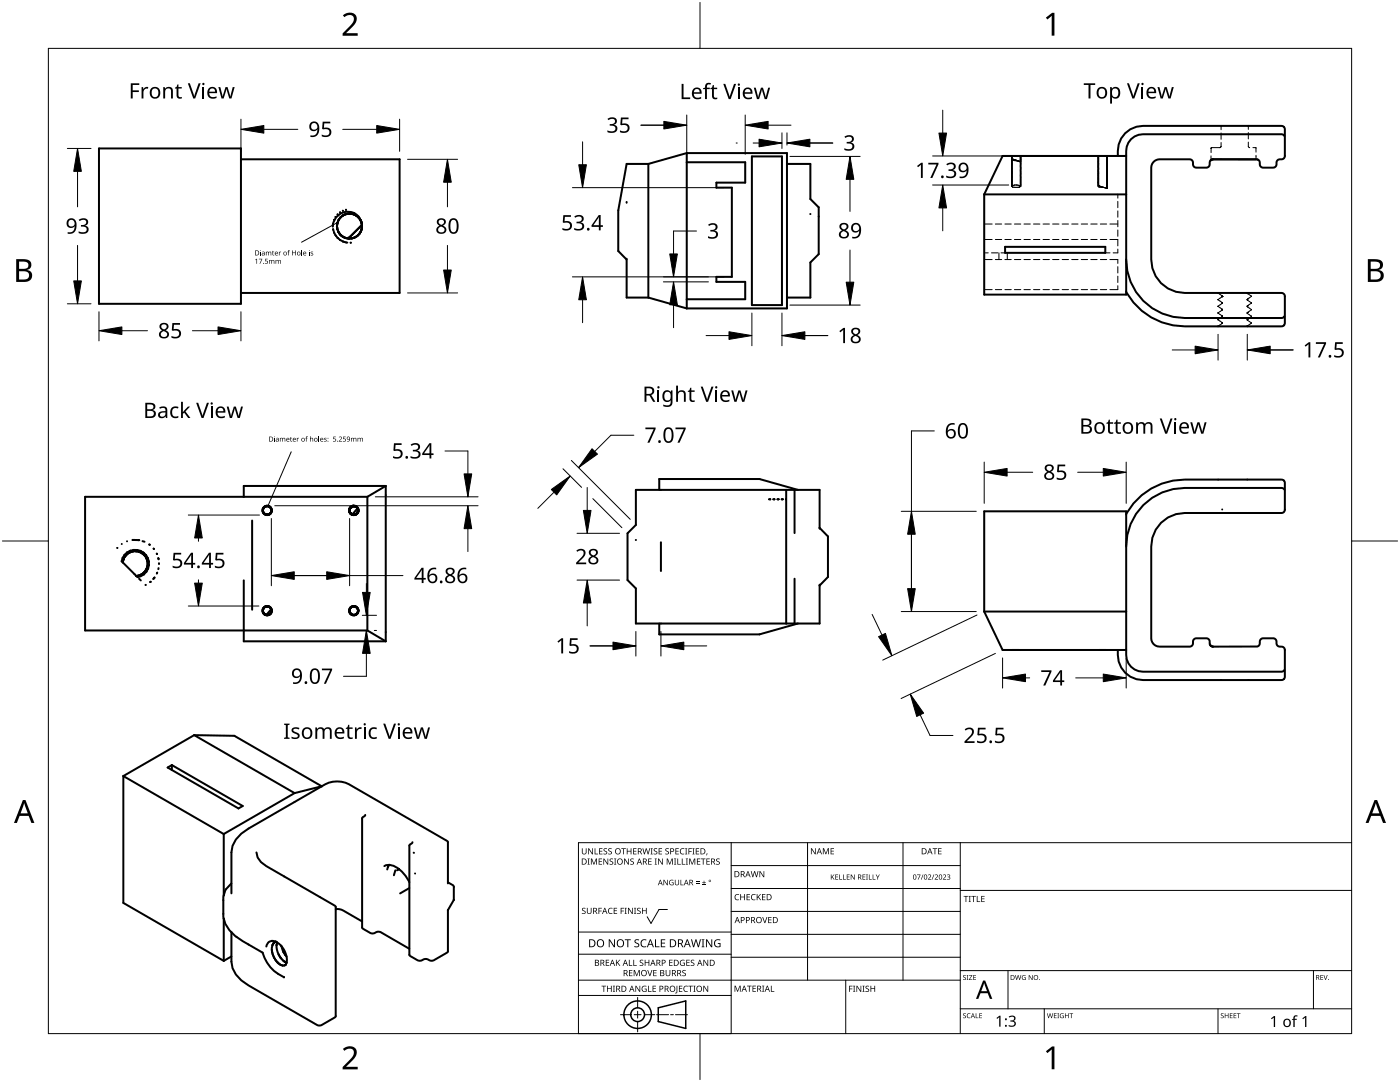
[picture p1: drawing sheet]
<svg xmlns="http://www.w3.org/2000/svg" width="279mm" height="216mm" viewBox="0 0 279 216" stroke-linecap="round" stroke-linejoin="round" font-family="sans-serif">
<g fill="none" stroke="#000" stroke-width=".4">
<path d="M19.8 29.6h28.3v31h-28.3zM48.1 31.8h31.7v26.7h-31.7M129.4 32.7h-4.3l-1.7 9.3v8.1l1.7 1.7M129.4 32.7v26.7M137.1 30.5l-7.7 2.2M137.1 30.5v31M137.1 32.4h11.6v4h-5.7v1h3.1v17.8h-3.1v1h5.7v3.5h-11.6M137.1 30.5h20v31h-20M150.1 31.2h6v29.7h-6zM157.1 32.7h4.6v7l1.7 1.7v9.3l-1.7 1.7v7h-4.6M196.4 38.8h28.4M223.1 31.1a5.2 5.2 0 0 1 5-6h27.7a.67 .67 0 0 1 .6 .7v5.3a.86 .86 0 0 1-1.2 .7l-.4 .5a.86 .86 0 0 1-.7 1.2h-2a.86 .86 0 0 1-.7-1.2l-.5-.5h-8.8"/>
<path d="M224.8 31.1h-24.7l-3.7 7.7M224.8 31.1v27.7h-28.4v-20M241.7 32h-.1M241.7 32l-.3 .3a.86 .86 0 0 1-.6 1.2h-2a.86 .86 0 0 1-.7-1.2l-.2-.3-.5-.2h-6a1.67 1.67 0 0 0-1.6 1.7v18.3a6.7 6.7 0 0 0 6.6 6.7h19.5l.4 .3 .1 .3v5.4a.67 .67 0 0 1-.6 .6h-19.4a13.3 13.3 0 0 1-11.6-6.9M242.1 31.8l-.4 .2M242.1 31.8h8.6M256.3 27.1l-.5-.3h-27.7a3.5 3.5 0 0 0-3.3 4.3M66.5 44.7l-.1 .5M66.5 44.7l-.1 .3M66.5 45.8h.1M66.5 45.9l.1 .2M66.7 46.4h.1"/>
<path d="M66.7 43.9h.1M66.7 46.5l.2 .2M67 47h.1M67 43.3h.1M67.1 47.1l.1 .2M67.2 45.1h.1M67.2 45.1l.1 .4M67.2 45.1l.1 .2M67.3 45.3v.4M67.3 45.3v.2M67.3 45.5v.2M67.3 45.7h.1"/>
<path d="M67.3 45.7l.2 .5M67.3 44.5l-.1 .6M67.3 44.5v.8M67.3 44.5h.1M67.4 45.8l.1 .4M67.4 47.5h.1M67.4 42.8h.1M67.4 46.1l.2 .2M67.5 47.6l.2 .1M67.5 46.2v.1M67.5 44l-.1 .4M67.5 44l-.2 .5"/>
<path d="M67.5 46.3l.3 .4M67.5 46.3l.1 .1M67.5 46.3l.4 .5M67.6 43.9h-.1M67.6 43.9l-.1 .1M67.6 46.5l.8 .7M67.7 43.7l-.2 .4M67.8 46.6l.1 .2M67.9 47.9h.1M67.9 42.4h.1M67.9 46.8l.4 .3-.2-.1M67.9 46.8l.1 .1"/>
<path d="M67.9 46.8l1.1 .7M68 43.3l-.1 .2M68 48l.3 .1M68 43.3l-.4 .6M68.3 47.1l.3 .3M68.4 47.2l.5 .3M68.4 47.2l.2 .1M68.4 48.2h.1M68.4 42.1h.1M68.5 42.1h-.1M68.5 43l-.5 .3M68.5 43l-.1 .1"/>
<path d="M68.6 48.2l.3 .1M68.7 47.4l.3 .1M68.7 42.9l-.2 .1M69 47.5l.5 .1M69 47.5h.2M69 42.7l-.7 .4M69 47.5l.7 .1M69 41.9h.1M69.1 48.4h.1M69.1 41.9h-.1M69.1 42.7l-.1 .1M69.2 48.4h.1"/>
<path d="M69.4 42.7l-.7 .2M69.4 47.6h.3M69.6 42.6a2.43 2.43 0 0 0-2 1.2M69.7 42.6a2.43 2.43 0 0 1 2.4 1.8M69.8 47.6h-.1M69.8 42.6h-.2M69.9 47.2l-.6 .4M70 42.6l1 .4M70 42.7h-.7M70 48.4h.1M70.2 47.6h-.3M70.2 47.6h-.6"/>
<path d="M70.3 42.7h.1M70.3 42.7h-1.3M70.3 47.6h.1M70.3 47.5l-.2 .1M70.3 42.7l.7 .3M70.5 47.5h.1M70.8 47.4l-.6 .2M70.9 47.3l-.4 .2M70.9 47.3l-.3 .1M70.9 42.9l.7 .5M71 43l.5 .4M71.1 47.2l-.2 .1"/>
<path d="M71.2 47.1l-.1 .1M71.3 47l-.2 .2M71.3 47.1h-.1M71.4 47h.1M71.4 47l-.2 .2M71.4 47l-.1 .1M71.5 43.3l.1 .2M71.5 43.3l.4 .6-.2-.4M71.7 46.6l-.3 .4M71.8 46.6l-.2 .2M71.8 46.5l-.2 .2M71.9 43.8l.1 .3"/>
<path d="M71.9 43.8l.1 .2M72 46.3l-.1 .1M72 44l.1 .2M72 46.2l-.3 .4M72 44.1l.2 .4M72 44v.1M72.1 46l-.2 .3M72.1 46.1l-.4 .6M72.1 45.9v.1M72.1 44.2a2.91 2.91 0 0 0-3-2 2.91 2.91 0 0 0-2.6 2.5M72.1 44.2l.1 .3M72.1 44.4l.1 .1"/>
<path d="M72.1 44.4l.1 .3M72.2 44.4v.3M72.2 44.5v.4M72.2 45.8l-.2 .4M72.2 45.8h.1M72.2 45.7l-.1 .1M72.2 45.7l-.2 .5M72.2 44.7v.4M72.2 44.9l-2.4 2.4M72.2 45v.2M72.2 45.1v.7M72.2 45.2v.5"/>
<path d="M72.3 45.1l-.1 .1M125.1 51.6v7.8h4.3M125.1 40.3v.2M129.4 59.4l7.7 2.1M161.7 42.7h.1M200.6 49.3h20v1.2h-20zM224.8 51.8a11.7 11.7 0 0 0 11.6 11.7h19.4l.5-.4M243.9 59.2h.1M73.3 99.1h-56.3v26.7h56.3M73.3 99.1v26.7M77 97v31M77 97h-28.3v2.1"/>
<path d="M77 97l-3.7 2.1M131.6 97.8v-2.2h20l7.6 2.2M153.5 99.6h.1M153.7 99.6h.1M154.3 99.6h.1M154.5 99.6h.1M155.2 99.6h.1M155.4 99.6h.1M155.4 99.6h-.1M156 99.6h.1M156.2 99.6h.1M156.8 99.6h.1"/>
<path d="M156.9 97.8v26.6M158.6 97.8v8.6M256.3 97.7l-.5-.3h-19.4a11.7 11.7 0 0 0-11.6 11.6M23.4 109.3h.1M24.3 108.5v.1M24.5 111.3v.1M24.5 112v.2M24.5 112h.1M24.5 111.9v.3M24.6 111.9h-.1M24.6 111.9l-.1 .2M24.6 111.9h.1"/>
<path d="M24.7 111.5l-.1 .4M24.7 111.4l-.2 .6M24.7 111.4l-.1 .2M24.8 111.4l-.2 .3M24.9 110.7l-.1 .1M25 111l-.4 .9M25 111h.1M25.1 110.9l-.2 .2M25.1 110.9l-.2 .3M25.4 108h-.1M25.4 110.2l-.1 .1M25.4 110.5l-.3 .4"/>
<path d="M25.5 110.5l-.2 .2M25.5 110.4l-.2 .2M25.9 110.2l-.7 .3M25.9 110.2l-.5 .3M26 110.2l-.2 .1M26 109.9l-.1 .1M26.1 110.1l-.2 .1M26.1 110.1h.1M26.5 107.7h.1M26.5 110l-.7 .3M26.5 107.7l.7 .1-.6-.1M26.6 110l-.2 .1"/>
<path d="M26.7 109.7a2.75 2.75 0 0 0-2.4 2.3l2.9 3M26.7 109.7h.7M26.7 109.7l-.1 .1M26.7 110h-.2M27 110h-.6M27 110h.2M27 110l.7 .1M27 107.8h.7M27.1 110h-.1M27.2 115h.1M27.3 109.7l.1 .1M27.4 110h-.2l.5 .1"/>
<path d="M27.4 109.7a2.75 2.75 0 0 1 2.1 1.7M27.5 107.8h.2M27.6 114.9h-.1M27.6 110.1l.3 .1M27.7 110.1l.8 .4M27.7 110.1h.1M27.7 107.8h.1M27.8 115.5l.3 .3M27.8 110.1l.2 .1M27.8 114.8l-.6 .1M27.9 110.1l.4 .3M27.9 114.8l-.7 .2"/>
<path d="M27.9 109.9l.2 .1M28.1 110.2l.6 .5M28.2 114.6l-.2 .1M28.3 110.3h.1M28.3 110.3l.5 .4M28.4 110.4l.3 .3M28.4 114.5l-.7 .3M28.4 108l.4 .1M28.5 110.4l.5 .6 .4 .7 .1 .8M28.6 110.2l.1 .1M28.7 110.7h.1M28.7 114.6l-1.2 .6-.2-.2"/>
<path d="M28.7 114.2l-.1 .1M28.7 110.7l.1 .1M28.8 110.7l.1 .2M28.8 110.7h.1M28.8 110.7v.1M28.8 114.5l-.1 .1M28.8 110.8l.6 1M28.9 110.9l.1 .2M28.9 114l-.5 .5-.6 .3M29.1 116.7h.1M29.1 110.7l.1 .1M29.1 113.7l-.8 .9"/>
<path d="M29.1 113.7l-.1 .2M29.1 111.2l.2 .3M29.2 113.6l-.1 .2M29.2 113.6l-.4 .6M29.2 111.4l.2 .4M29.2 114.1l-.5 .5M29.2 113.6h.1M29.2 111.4l.2 .3M29.3 114l-.1 .1M29.4 111.8v1.3M29.4 111.8h.1M29.4 111.8v1"/>
<path d="M29.4 111.8v.1M29.4 113.1l-.2 .6M29.4 113.1l-.2 .5M29.4 113.1v.1M29.4 113.1h.1M29.5 111.3v.1M29.5 111.4a2.75 2.75 0 0 1-.3 2.7M29.6 113.3l-.1 .2M29.7 112v.1M29.7 112.7v.1M29.8 108.6l.1 .1M29.8 108.7h.1"/>
<path d="M29.9 108.7h.1M30 116.1h.1M30.1 116.1h-.1M30.6 109.5h.1M30.7 109.5h.1M30.8 115.3h-.1M30.8 115.3l-.2 .2zM30.9 115.2l-.1 .1M31.3 110.5h.1M31.3 110.5v.1M31.3 114.3v.2M31.3 114.3h.1"/>
<path d="M31.4 114.2l-.1 .1M31.6 111.4v.1M31.6 111.5v.1M31.6 113.4v.2M31.7 112.4v.2M48.7 115.8v12.2h28.3M50.3 103.9v17.8M52.5 101.9h.1M52.5 101.9v.1M52.5 101.7v.2M52.5 101.7h.1M52.5 102h.1"/>
<path d="M52.5 102l.1 .2M52.5 101.5v.2M52.5 101.5h.1M52.6 102.2h.1M52.6 102.2v.1M52.6 101.5h-.1M52.6 101.4v.1M52.6 102.3l.1 .2M52.6 102.3h.1M52.6 101.2l-.2 .6 .2 .6 .4 .3h.6M52.7 102.3v.1M52.7 101.2h-.1"/>
<path d="M52.7 101.3l-.1 .1M52.7 101.3h.1M52.7 102.4l.1 .1M52.7 102.5l.2 .1M52.8 102.5h.1M52.8 102.5l.2 .1M52.9 101.1l-.2 .2M52.9 102.6l.3 .1M53 102.6h.1M53 101.1h-.1M53 102.6l.2 .1M53.1 101l-.1 .1"/>
<path d="M53.2 101h-.1M53.2 102.7h.3M53.2 101h.1M53.2 101h.2M53.3 101h-.1M53.4 101h.1M53.5 101h.1M53.5 102.7h-.3M53.5 102.7h.1a.91 .91 0 0 0 .6-.9l-.1 .5-.4 .4M53.6 101v.1M53.6 101.1h.1M53.6 101.1l.3 .1"/>
<path d="M53.7 102.7h-.1M53.7 101.1h.1M53.9 101.1h.1M53.9 101.1l-.6-.2-.6 .3M53.9 101.2v.1M53.9 101.3l.2 .2M53.9 101.1l.3 .4v.4M54 102.3l-.5 .4M54 102.3h.1M54.1 101.5h.1M54.1 102.2l-.1 .1M54.1 101.5v.2"/>
<path d="M54.1 102.2h.1M54.1 102.1v.1M54.1 102.1h.1M54.1 101.7h.1M54.1 101.7v.1M54.1 101.8h.1M54.2 101.9l-.1 .2M54.2 101.9h.1M54.2 101.8v.1M69.7 101.7v.5M69.7 102h.1M69.7 102v.2"/>
<path d="M69.7 102.2l.5 .5 .4 .1 .4-.1M69.8 101.8v.1M69.8 101.8h.1M69.8 101.9h.1M69.8 101.8v.2M69.8 101.7v.1M69.8 101.4l-.1 .4M69.8 101.9v.2M69.8 102h.1M69.8 101.7h.1M69.8 102v.1M69.8 102l.1 .2"/>
<path d="M69.8 102.3l.1 .1M69.8 102.1h.1M69.8 102.1v.1M69.8 101.6v.1M69.8 101.5v.1M69.8 101.5v.4M69.8 102.2h.1M69.8 101.5h.1M69.8 101.3l-.1 .4M69.9 102.2v.1M69.9 102.2h.1M69.9 101.5h-.1"/>
<path d="M69.9 101.4v.1M69.9 102.3h.1M69.9 102.4v.1M69.9 101.4h.1M69.9 102.5l.1 .1M69.9 102.3l.2 .2M69.9 101.2l-.1 .1M69.9 102.3l.1 .1M69.9 101.3l-.1 .3M69.9 101.3v.1M70 101.2h.1M70 101.3h-.1"/>
<path d="M70 101.3h.1M70 101.1l-.2 .2M70 102.4h.1M70 101.1h.1M70 102.4l.1 .1M70 102.6h.1M70.1 102.6l.2 .1M70.1 101.2l-.1 .1M70.1 101.2l-.2 .2M70.1 102.5h.1M70.1 101.2h.1M70.1 102.5l.4 .2"/>
<path d="M70.1 102.5l.1 .1M70.2 102.5v.1M70.2 102.6h.1M70.2 102.6h.2M70.3 102.7h.1M70.3 102.6h.1M70.3 102.7l.1 .1M70.3 101.1h-.1M70.3 101.1l-.2 .1M70.3 101.1h.1M70.4 102.6l.1 .1M70.4 102.6v.1"/>
<path d="M70.4 101l-.5 .3M70.4 101h.1M70.4 100.9l-.4 .2M70.4 100.9h.1M70.4 102.7h.1M70.4 102.8h.1M70.5 102.7h.1M70.5 102.8h.2M70.5 100.9l-.5 .3M70.5 101l-.2 .1M70.5 101h.1M70.5 101l-.6 .5"/>
<path d="M70.5 100.9h-.1M70.6 100.9h-.1M70.6 102.7h.1M70.6 100.9l.4 .1M70.6 100.9h.1M70.6 101h.1M70.6 101h-.1M70.7 102.7h-.1M70.7 101h-.2M70.7 101h.1M70.7 102.8h.1M70.7 100.9h.1"/>
<path d="M70.7 102.7h.1M70.8 102.7h-.2M70.8 102.7h-.1M70.8 100.9h.1M70.8 101h.1M70.8 101l.1 .1M70.8 100.9l.3 .1M70.8 102.6v.1M70.9 102.6h-.1M70.9 101.1h.1M70.9 102.6h.1M71 102.6h-.2"/>
<path d="M71 101.1h.1M71 102.6h.1M71 102.7h.1M71 101l.1 .1M71 102.6h-.1M71.1 101.1h.1M71.1 101.1v.1M71.1 101v.1M71.1 102.5l-.1 .1M71.1 102.5h.1M71.1 101.2l.1 .1M71.1 101.2h.1"/>
<path d="M71.2 102.5h-.1M71.2 101.2h.1M71.2 102.4v.1M71.2 101.2v.1M71.2 101.1l.1 .1M71.2 102.4h.1M71.2 101.3h.1M71.3 102.4h-.1M71.3 101.3v.1M71.3 102.3l-.1 .1M71.3 102.3v.1M71.3 101.2l.1 .1"/>
<path d="M71.3 102.5l-.6 .3M71.3 102.4l-.4 .3h-.4M71.3 101.4h.1M71.3 101.4l-1 1.2M71.3 101.4l.1 .2M71.4 102.2l-.1 .1M71.4 101.3v.1M71.4 102.1l-.1 .2M71.4 102.1h.1M71.4 101.6v.1M71.4 102.1v.1M71.4 101.6h.1"/>
<path d="M71.4 102.3l-.1 .2M71.4 101.7v.1M71.4 101.4l.1 .1M71.4 101.9v.2M71.4 101.9h.1M71.4 102.3h.1M71.4 101.8v.1M71.4 101.8h.1M71.5 101.5v.1M71.5 102.1l-.4 .6M71.5 102.1l-.2 .3M71.5 101.6v.2"/>
<path d="M71.5 102l-.1 .3M71.5 101.8v.1M71.5 101.9v.1M71.5 101.9v.2M126.9 107.8h.1M131.9 108.2v5.7M158.6 115.5v8.9M163.6 105.5v-7.7h-36.7v7l-1.7 1.6v9.4l1.7 1.6v7h36.7v-7.7M163.6 105.3l1.6 1.7v8.1l-1.6 1.7M224.8 102.6a13.2 13.2 0 0 1 11.6-6.9h19.4a.67 .67 0 0 1 .6 .7v5.3l-.1 .3-.4 .3-19.5 .1a6.7 6.7 0 0 0-6.6 6.6v18.4a1.67 1.67 0 0 0 1.6 1.6h6a.86 .86 0 0 0 .7-1.1l.5-.5h2.2a.86 .86 0 0 1 .6 1.1l.3 .4M243.9 101.7h.1M52.5 121.9v.1"/>
<path d="M52.5 121.7v.3M52.5 121.7h.1M52.5 122h.1M52.5 122l.1 .2M52.5 121.5v.2M52.5 121.5h.1M52.6 122.2h.1M52.6 122.2v.1M52.6 122.3l.1 .2M52.6 122.3h.1M52.6 122.3l.1 .1M52.7 122.4h.1"/>
<path d="M52.7 121.3l-.2 .2M52.7 121.3h.1M52.7 122.4l.1 .1M52.7 122.5l.7 .2 .6-.2M52.8 122.5h.1M52.8 122.5l.2 .1M53 122.6h.1M53 122.6l.2 .1M53.1 121l-.4 .3M53.2 121h-.1M53.2 121h.1M53.3 121h-.1"/>
<path d="M53.3 121h.1M53.4 121h.1M53.5 121h.1M53.5 121l.1 .1M53.6 121.1h.1M53.7 121.1h.1M53.7 122.6l-.5 .1M53.7 121.1l.2 .1M53.8 122.6h-.1M53.9 121.2v.1M53.9 121.3l.2 .2M54 122.3l-.2 .3"/>
<path d="M54 122.3h.1M54.1 121.5h.1M54.1 122.2l-.1 .1M54.1 121.5v.1M54.1 122.2h.1M54.1 122.1v.1M54.1 121.6l-.9 1.1M54.1 121.6h.1M54.1 121.6v.1M54.1 122.1h.1M54.1 121.7h.1M54.1 121.7v.1"/>
<path d="M54.1 121.8h.1M54.2 121.9l-.1 .2M54.2 121.9h.1M54.2 121.8v.1M54.2 121.9l-.2 .6M54.2 121.9l-.1-.6-.6-.4-.6 .1-.4 .4-.1 .6 .3 .6 .7 .2 .6-.3M69.7 122v-.4l.3-.4 .3-.2 .5-.1 .4 .2 .3 .4v.4v-.1l-.1 .5M69.7 122v.1M69.7 122.1l.3 .5 .5 .2 .4-.1 .5-.4M69.8 121.7v.3M69.8 121.7h.1M69.8 122h.1"/>
<path d="M69.8 122l.1 .2M69.8 121.6v.1M69.8 121.5v.1M69.8 121.5h.1M69.9 122.2h.1M69.9 122.2l.1 .3M69.9 122.3h.1M69.9 122.3v.1M69.9 122.4h.1M70 121.3l-.2 .2M70 121.3h.1M70 122.4h.1"/>
<path d="M70 122.4l.1 .1M70 121.2v.1M70.1 121.2l-.1 .1M70.1 122.5l.2 .1M70.3 122.6l.1 .1M70.4 122.7h.1M70.5 122.7h.1M70.6 122.7h.1M70.7 122.7h-.1M70.7 122.7h.1M70.8 122.7h-.1M70.8 122.7h.1"/>
<path d="M70.9 122.6l-.1 .1M71 122.6h-.1M71 122.6h.1M71.1 121.2l-.5-.2-.5 .2M71.1 121.2h.1M71.2 121.2v.1M71.2 122.5l-.2 .1M71.2 121.3h.1M71.2 122.4v.1M71.3 121.3h.1M71.3 121.3l.1 .2M71.4 121.5h.1"/>
<path d="M71.4 121.5v.1M71.4 122.3a.87 .87 0 0 1-1.4 .2M71.4 122.1l-.1 .1M71.4 121.6h.1M71.4 122.1l-.2 .3M71.4 121.6v.1M71.4 122.1h.1M71.4 121.7h.1M71.4 121.7v.1M71.4 121.8h.1M71.4 121.9v.2M71.4 121.9h.1"/>
<path d="M71.4 121.8v.1M71.5 122.1l-.1 .2M73.3 125.8l3.7 2.2M131.6 124.4v2.2h20l7.6-2.2M196.4 122v-20h28.4v27.7M196.4 122h28.4M196.4 122l3.7 7.7h24.7M224.8 129.7a3.5 3.5 0 0 0 3.3 4.3h27.7l.5-.3M241.6 128.8l.1 .1M241.7 128.9l.4 .1M241.7 128.9h.1M241.9 129h.2"/>
<path d="M242.1 129h8.8l.5-.5a.86 .86 0 0 1 .7-1.1h2a.86 .86 0 0 1 .7 1.1l.4 .5a.86 .86 0 0 1 1.2 .7v5.3a.67 .67 0 0 1-.6 .7h-27.7a5.1 5.1 0 0 1-5-6M24.6 154.9v25.3l20 11.5M24.6 154.9l20 11.5M33.5 153.2l.8-.5 14.1 8.1-.8 .5zM34.3 152.7v.9M38.8 146.7l8 .1 17.4 10.1M38.8 146.7l-14.2 8.2M38.8 146.7l20 11.6M58.8 158.3l-14.2 8.1M64.2 156.9l-14.6 8.4a5.8 5.8 0 0 0-3.4 4.8v8.2M64.2 156.9a5.3 5.3 0 0 1 5.4-.4l19.7 11.4 .1 8.4M64.2 156.9l-5.4 1.4"/>
<path d="M44.6 178.7v4.6M44.6 166.4v12.3M46.2 176.3l-1.1 1.2-.5 1.2M51.2 170.1l.2 1 .7 .9 1 .8 13.9 8.1v22l-2.8 1.6-.8 .1-13.8-8a5.8 5.8 0 0 1-3.4-4.7v-5.9M72.9 162.6l-.6 .7v21.8l.2 .2 1.4 .9a1.47 1.47 0 0 0 1.5-.3l.6 .1 5.7 3.3M77.6 172.6l-.9 .2M77.6 172.6l-.3 .9M77.6 172.6a3.2 3.2 0 0 1 2 .8M77.6 172.6l-.2 .4M77.6 172.6h.1M78.9 173.7l-.3 .9M79.6 173.4h.1"/>
<path d="M79.6 173.4l-.2 .1M79.6 173.4a7 7 0 0 1 2.1 2.6M79.6 173.4l-.4 .3M79.6 173.4l-.1 .1M81.7 177.2l-1.8 1.1M82.3 168.1l-.6 .6v21.8l.2 .3 1.4 .8a1.46 1.46 0 0 0 1.5-.2h.5a1.23 1.23 0 0 0 1.3 .2l2.8-1.7v-8.3M82.6 170.1v.1M82.8 174.3h.1M89.4 176.1l1.1 .7 .1 2.8M90.6 179.6l-1.2 2M90.6 179.6h.1M44.6 183.3l.4 1 1.2 1.7"/>
<path d="M44.6 183.3v8.4M46.2 186a11.9 11.9 0 0 0 3.4 2.5l2.8 1.6a7.5 7.5 0 0 0 4.3 4.9M46.2 190.8l-1.6 .9M54.2 189.5a4 4 0 0 0 1.7 3M54.3 189.8l.1 .3M54.4 190.3l.1 .4M54.5 188.3l-.3 .9 .1 .4M54.6 188.2l-.3 .5M54.6 190.9l.2 .3M54.8 188h-.1M54.8 188l-.3 .3M54.8 188l-.1 .2"/>
<path d="M54.9 191.4l.2 .3M55 187.9h.1M55 187.9a1.27 1.27 0 0 0-1.9 1M55 187.9l-.2 .1M55.1 187.9l.2 .2M55.1 187.9l-.3 .1M55.1 187.9l-.1 .1M55.1 191.8l.5 .4 .8 .5M55.3 188.1h.1M55.3 191.9l.2 .2M55.3 188.1l.9 .7M55.3 188.1l-.1 .9a4.1 4.1 0 0 0 1.6 2.9"/>
<path d="M55.6 190.5l.2 .3M55.9 191l.2 .2M55.9 192.5l.5 .2M56.2 188.8l.6 .9 .4 1.1a4.2 4.2 0 0 1-1-2zM56.5 191.7l.7 .4M56.6 189.9l.1 .3M56.7 195h.1M56.8 191.9h.1M56.8 191.9l.3 .1M56.8 190.4l.2 .2M57 192l.2 .1M57.2 192.1l-.3 .5-.5 .1"/>
<path d="M57.2 190.9v1.2M67 181.4h.7l.8 .3 3.8 2.2M89.4 181.6h.1"/>
</g>
<g fill="none" stroke="#000" stroke-width=".2">
<path d="M200.1 31.1h.1M200.1 31.1h20.7M201.9 31.9v.1M201.9 32.8h.1M201.9 33.6h.1M201.9 34.4v.1M201.9 36.1h.1M201.9 36.9v.1M201.9 34.5h.1M201.9 32h.1M201.9 36.4v.1M201.9 33.9v.1"/>
<path d="M201.9 32.5h.1M201.9 31.4v.1M201.9 34.9v.1M201.9 34h.1M201.9 32.4v.1M201.9 31.5h.1M201.9 35.1h.1M201.9 35h.1M201.9 36.8h.1M201.9 35.9h.1M201.9 35.9v.1M201.9 36.6h.1"/>
<path d="M201.9 35.8l.1 .1M201.9 35.6h.1M201.9 36.4h.1M201.9 34.3h.1M201.9 34.1h.1M201.9 33.9h.1M201.9 33.3h.1M201.9 33.1h.1M201.9 31.8h.1M201.9 32.6h.1M201.9 33.4h.1M201.9 33.4v.1"/>
<path d="M201.9 31.1h.1M201.9 31.3l.1 .1M201.9 34.6l.1 .1M201.9 36.3l.1 .1M201.9 35.5h.1M201.9 33h.1M201.9 33.8l.1 .1M201.9 32.1l.1 .1M201.9 37.1h.1M201.9 36.8l.1 .1M201.9 36h.1M201.9 33.5h.1"/>
<path d="M201.9 35.3l.1 .1M201.9 35.3h.1M201.9 37h.1M201.9 36.1l.1 .1M201.9 34.4h.1M201.9 31.9h.1M201.9 32.8l.1 .1M201.9 33.6l.1 .1M201.9 31.1l.1 .1M201.9 35.1v.1M201.9 34.6h.1M201.9 36.3h.1"/>
<path d="M201.9 32.9v.1M201.9 31.3h.1M201.9 33.8h.1M201.9 32.1h.1M201.9 32.6v.1M201.9 34.8l.1 .1M201.9 34.9h.1M201.9 35.8h.1M201.9 35.6v.1M201.9 36.5h.1M201.9 32.4h.1M201.9 31.6h.1"/>
<path d="M201.9 32.3h.1M201.9 33.1v.1M201.9 37.1v.1M201.9 36.6l.1 .1M201.9 34.8h.1M201.9 34.1l.1 .1M201.9 31.4h.1M201.9 31.6l.1 .1M201.9 33.3l.1 .1M201.9 37.2h.1M201.9 36.2v.1M201.9 32.9h.1"/>
<path d="M201.9 32.7h.1M201.9 33.7v.1M201.9 35.7v.1M201.9 33.2v.1M201.9 31.8l.1 .1M202 31.8h-.1M202 31.8l1.7 .4M202 37.1h-.1M202 31.9h.1M202 35v.1M202 34.7h.1M202 35.5v.1"/>
<path d="M202 34.4h.1M202 33v.1M202 32.2h.1M202 32.5v.1M202 35.2h.1M202 36v.1M202 32.1h.1M202 32.7h.1M202 31.2h.1M202 33.5v.1M202 31.7h.1M202 31.2l-.1 .1"/>
<path d="M202 35.4l-.1 .1M202 34.6h-.1M202 36.2h-.1M202 36.5v.1M202 32.9h-.1M202 32.1h-.1M202 33.7h-.1M202 34v.1M202 35.5h.1M202 31.3v.1M202 33h.1M202 33.9h.1"/>
<path d="M202 34.9h.1M202 35.7h.1M202 36.6h.1M202 31.6h-.1M202 34.1h.1M202 33.2h.1M202 32.4h.1M202 34.9h-.1M202 31.5v.1M202 36.5h.1M202 31.5h.1M202 34h.1"/>
<path d="M202 35h.1M202 36.7h.1M202 34.2h.1M202 32.5h.1M202 33.4h.1M202 32h.1M202 32.9h.1M202 33.6h.1M202 33.7h.1M202 34.5h.1M202 35.4h.1M202 36.1h.1"/>
<path d="M202 36.2h.1M202 36.9h.1M202 37h.1M202 35.9h.1M202 35.1h.1M202 31.7l-.1 .1M202 32.6h.1M202 32.7l-.1 .1M202 35.2l-.1 .1M202 35.1h-.1M202 35.9h-.1M202 34.2l-.1 .1"/>
<path d="M202 36.9h-.1M202 36.7l-.1 .1M202 36.1h-.1M202 34.5v.1M202 37v.1M202 34.4h-.1M202 32.6h-.1M202 33.4h-.1M202 31.9h-.1M202 33.6h-.1M202 36.4h.1M202 35.6h.1"/>
<path d="M202 33.1h.1M202 31.4h.1M202 34.7l-.1 .1M202 36.4h-.1M202 35.6h-.1M202 31.4h-.1M202 32.2l-.1 .1M202 33.9h-.1M202 33.1h-.1M202 37.2h.1M202 31.9v.1M202 32h.4"/>
<path d="M202 37.2v.1M202 37.3h.1M202.1 37.1h-.1M202.1 37.3h.1M202.1 37v.1M202.1 37.3l.5 .1M202.1 31.8h.1M202.2 37h-.1M202.3 37h-.1M202.3 31.8l.2 .1M202.4 32h.1M202.4 32l.2 .1"/>
<path d="M202.5 36.9l-.2 .1M202.5 36.9h.1M202.6 37.4h.1M202.6 32.1h.1M202.6 32.1h.2M202.6 31.9h.1M202.8 32.1h.1M202.9 32h.1M202.9 32.1l.6 .2M202.9 32v.1M202.9 32.1h-.1M202.9 32.1h.2"/>
<path d="M202.9 36.9h-.4M202.9 36.9h.1M203 36.9l.6 .1M203.1 32.1h-.2M203.3 32.1l.2 .1M203.4 32.2h.1M203.5 37.3l-.9 .1M203.5 37.3h.1M203.5 32.3h.1M203.5 32.2h.2M203.6 37h.1M203.6 37.3h-.1"/>
<path d="M203.6 37.3h.1M203.6 37v.1M203.6 37.1h.1M203.6 37.1v.1M203.6 35.1h.1M203.6 36h.1M203.6 36.8h.1M203.6 34.3h.1M203.6 33.5h.1M203.6 32.6h.1M203.6 31.8h.1M203.6 35.1l.1 .1"/>
<path d="M203.6 36.8l.1 .1M203.6 34.3l.1 .1M203.6 31.8l.1 .1M203.6 32.6l.1 .1M203.6 35.6h.1M203.6 34.8h.1M203.6 36.5h.1M203.6 32.3h.1M203.6 33.1h.1M203.6 31.5h.1M203.6 34h.1M203.6 35.6l.1 .1"/>
<path d="M203.6 34.8l.1 .1M203.6 32.3l.1 .1M203.6 33.1l.1 .1M203.6 35.5h.1M203.6 34.6h.1M203.6 36.3h.1M203.6 35.8h.1M203.6 36.6h.1M203.6 34.9h.1M203.6 32.4h.1M203.6 33.3h.1M203.6 34.1h.1"/>
<path d="M203.6 31.6h.1M203.6 33.8h.1M203.6 31.3h.1M203.6 32.1h.1M203.6 33h.1M203.6 32.1l.1 .1M203.6 31.3l.1 .1M203.6 34.6l.1 .1M203.6 36.3l.1 .1M203.6 34.9v.1M203.6 32.4v.1M203.6 33.8l.1 .1"/>
<path d="M203.6 35.4h.1M203.6 32.9h.1M203.6 31.1l.1 .1zM203.6 35.4v.1M203.6 32.9v.1M203.6 35.3h.1M203.6 36.9h.1M203.6 34.4h.1M203.6 32.8h.1M203.6 33.6h.1M203.6 31.9v.1M203.6 32h.1"/>
<path d="M203.6 36.9v.1M203.6 34.4v.1M203.6 36.1h.1M203.6 34.5h.1M203.6 35.3l.1 .1M203.6 36.1l.1 .1M203.6 33.6l.1 .1M203.6 32.8l.1 .1M203.6 35.9h.1M203.6 33.4h.1M203.6 31.6l.1 .1M203.6 35.8l.1 .1"/>
<path d="M203.6 36.6l.1 .1M203.6 35h.1M203.6 34.1l.1 .1M203.6 33.3l.1 .1M203.6 32.5h.1M203.6 31.4h.1M203.6 33.9h.1M203.6 36.4h.1M203.6 36.4v.1M203.6 33.9v.1M203.6 31.4v.1M203.6 35.9v.1"/>
<path d="M203.6 33.4v.1M203.6 32.2l-.1 .1M203.6 37.2h.1M203.7 31.9h-.1M203.7 32.2h-.1M203.7 32.2l-.1 .1M203.7 32.2h.1M203.7 37.2h.1M203.7 31.7l-.1 .1M203.7 31.3v.1M203.7 34.2l-.1 .1M203.7 36.7l-.1 .1"/>
<path d="M203.7 35.9h-.1M203.7 33.4h-.1M203.7 33h.1M203.7 37.2l-.1 .1M203.7 35.4h-.1M203.7 36.2l-.1 .1M203.7 36.9h.1M203.7 37.1h-.1M203.7 32.1h-.1M203.7 31.2l-.1 .1M203.7 32.7h.1M203.7 33.7l-.1 .1"/>
<path d="M203.7 32.9h-.1M203.7 33.5h.1M203.7 31.9h.1M203.7 35.2l-.1 .1M203.7 36l-.1 .1M203.7 37h.1M203.7 36.9h-.1M203.7 34.4h-.1M203.7 32.7l-.1 .1M203.7 33.5l-.1 .1M203.7 31.2h.1M203.7 33.7h.1"/>
<path d="M203.7 31.4h-.1M203.7 35.5l-.1 .1M203.7 34.7l-.1 .1M203.7 36.4h-.1M203.7 33l-.1 .1M203.7 33.9h-.1M203.7 31.7h.1M203.7 34.2h.1M203.7 31.5l-.1 .1M203.7 35.7h.1M203.7 35.7l-.1 .1M203.7 36.5l-.1 .1"/>
<path d="M203.7 34.9h-.1M203.7 33.2l-.1 .1M203.7 32.4h-.1M203.7 34l-.1 .1M203.7 33.2h.1M203.7 35.5h.1M203.7 34.7h.1M203.7 36.4h.1M203.7 31.4h.1M203.7 33.9h.1M203.7 36.7h.1M203.7 35.9h.1"/>
<path d="M203.7 35l-.1 .1M203.7 35h.1M203.7 32.5l-.1 .1M203.7 33.4h.1M203.7 32.5h.1M203.7 35.4h.1M203.7 35.2h.1M203.7 34.5l-.1 .1M203.7 32v.1M203.7 32.9h.1M203.7 36h.1M203.7 34.4h.1"/>
<path d="M203.7 36.2h.1M203.7 34.5h.1M203.7 31.5h.1M203.7 32.4h.1M203.7 34h.1M203.7 34.9h.1M203.7 36.5h.1M219.2 32.8h.1M219.2 33.6h.1M219.2 35.3h.1M219.2 36.1h.1M219.2 36.9v.1"/>
<path d="M219.2 35.6h.1M219.2 34.9v.1M219.2 35.8h.1M219.2 36.6h.1M219.2 33.1h.1M219.2 34h.1M219.2 31.5h.1M219.2 31.6h.1M219.2 34.1h.1M219.2 32.4v.1M219.2 33.3h.1M219.2 35h.1"/>
<path d="M219.2 35.8l.1 .1M219.2 34.8h.1M219.2 36.4v.1M219.2 33.9v.1M219.2 31.4v.1M219.2 32.5h.1M219.2 32.3h.1M219.2 35.1h.1M219.2 35.9v.1M219.2 32.6h.1M219.2 33.4v.1M219.2 31.1h.1"/>
<path d="M219.2 35.5h.1M219.2 36.3h.1M219.2 34.6h.1M219.2 33h.1M219.2 33.8h.1M219.2 32.1h.1M219.2 31.3h.1M219.2 31.3v.1M219.2 33.8v.1M219.2 32.1l.1 .1M219.2 37.1h.1M219.2 37.1v.1"/>
<path d="M219.2 36.8l.1 .1M219.2 36h.1M219.2 33.5h.1M219.2 37h.1M219.2 33.6l.1 .1M219.2 32.8l.1 .1M219.2 31.9l.1 .1M219.2 34.5h.1M219.2 34.4v.1M219.2 35.3l.1 .1M219.2 36.9h.1M219.2 36.1l.1 .1"/>
<path d="M219.2 31.1l.1 .1M219.2 34.3l.1 .1M219.2 35.1l.1 .1M219.2 31.8l.1 .1M219.2 32.6l.1 .1M219.2 32.9v.1M219.2 36.5h.1M219.2 34.8l.1 .1M219.2 35.6v.1M219.2 33.1v.1M219.2 36.6v.1M219.2 31.6v.1"/>
<path d="M219.2 34.1l.1 .1M219.2 33.3v.1M219.2 36.4h.1M219.2 33.9h.1M219.2 31.4h.1M219.2 34.4h.1M219.2 31.9h.1M219.2 34.3h.1M219.2 36.8h.1M219.2 35.9h.1M219.2 34.6l.1 .1M219.2 31.8h.1"/>
<path d="M219.2 33.4h.1M219.2 36.3l.1 .1M219.2 34.9h.1M219.2 32.4h.1M219.2 34.7v.1M219.2 32.2v.1M219.2 37.2h.1M219.2 35.7h.1M219.2 32.3l.1 .1M219.2 33.2h.1M219.2 31.2h.1M219.2 32.7h.1"/>
<path d="M219.2 32.9h.1M219.2 33.7h.1M219.2 35.2h.1M219.2 35.4h.1M219.2 36.2h.1M219.2 36l.1 .1M219.2 33.5l.1 .1M219.3 35.9h.1M219.3 36.7h.1M219.3 34.2h.1M219.3 35.1h.1M219.3 31.7h.1"/>
<path d="M219.3 32.6h.1M219.3 33.4h.1M219.3 34.2l-.1 .1M219.3 35.5v.1M219.3 35.5h-.1M219.3 35.4l-.1 .1M219.3 36.7l-.1 .1M219.3 36.3v.1M219.3 36.2l-.1 .1M219.3 34.6h-.1M219.3 34.7h.1M219.3 34.7h-.1"/>
<path d="M219.3 31.7l-.1 .1M219.3 33.4h-.1M219.3 31.2l-.1 .1M219.3 33.7l-.1 .1M219.3 32.1h-.1M219.3 32.9h-.1M219.3 36.6h-.1M219.3 35.7h-.1M219.3 34.9h-.1M219.3 31.6h-.1M219.3 32.4h-.1M219.3 34.1h-.1"/>
<path d="M219.3 33.2h-.1M219.3 36.5h.1M219.3 31.5v.1M219.3 32.4h.1M219.3 33.2h.1M219.3 34v.1M219.3 35.7h.1M219.3 36.5v.1M219.3 35.7l-.1 .1M219.3 33.2l-.1 .1M219.3 35h-.1M219.3 35v.1"/>
<path d="M219.3 32.5h-.1M219.3 32.5v.1M219.3 37.1l.5 .1M219.3 35.4h.1M219.3 35.1h-.1M219.3 35.9h-.1M219.3 37h.1M219.3 32l-.1 .1M219.3 36.2h.1M219.3 34.5h.1M219.3 32.6h-.1M219.3 33v.1"/>
<path d="M219.3 33.7h.1M219.3 32h.1M219.3 31.2h.1M219.3 32.9h.1M219.3 35.4h-.1M219.3 37l-.1 .1M219.3 36.2h-.1M219.3 34.5l-.1 .1M219.3 31.2h-.1M219.3 33.7h-.1M219.3 34.4h.1M219.3 34.4h-.1"/>
<path d="M219.3 35.2l-.1 .1M219.3 35.2h.1M219.3 36.9h-.1M219.3 36.9h.1M219.3 36.1h.1M219.3 36.1h-.1M219.3 33.6h-.1M219.3 32.7l-.1 .1M219.3 31.9h-.1M219.3 32.7h.1M219.3 33.6h.1M219.3 31.9h.1"/>
<path d="M219.3 35.6h-.1M219.3 36.4h-.1M219.3 32.2h-.1M219.3 33.1h-.1M219.3 37.2h.1M219.3 37.2v.1M219.3 37.3h.1M219.3 37.1h.1M219.4 37.1h.1M219.4 37.3h.1M219.4 37.3l.5 .1M219.8 37.2h.1"/>
<path d="M219.8 37.2l1 .4M219.8 37.3h.1M219.9 37.4h.1M219.9 37.4h.2M220.1 37.4h.1M220.2 37.4h-.1M220.3 37.4h.1M220.8 37.6h.1M220.9 37.6h.1M220.9 34.3h.1M220.9 35.1h.1M220.9 36.8h.1"/>
<path d="M220.9 36h.1M220.9 31.8h.1M220.9 33.5h.1M220.9 32.6h.1M220.9 34.3l.1 .1M220.9 35.1l.1 .1M220.9 36.8l.1 .1M220.9 31.8l.1 .1M220.9 32.6l.1 .1M220.9 34.8h.1M220.9 36.5h.1M220.9 35.6l.1 .1"/>
<path d="M220.9 35.6h.1M220.9 37.3h.1M220.9 37.3l.1 .1M220.9 34.8l.1 .1M220.9 32.3h.1M220.9 31.5h.1M220.9 34h.1M220.9 33.1h.1M220.9 33.1l.1 .1M220.9 32.3l.1 .1M220.9 34.6h.1M220.9 34.6l.1 .1"/>
<path d="M220.9 36.3h.1M220.9 36.3l.1 .1M220.9 35.8h.1M220.9 37.4h.1M220.9 35.5h.1M220.9 37.1l.1 .1M220.9 36.6h.1M220.9 34.9h.1M220.9 34.9v.1M220.9 33.3h.1M220.9 31.6h.1M220.9 34.1h.1"/>
<path d="M220.9 32.4h.1M220.9 33.8h.1M220.9 33h.1M220.9 31.3l.1 .1M220.9 32.1l.1 .1M220.9 32.1h.1M220.9 33.8l.1 .1M220.9 31.3h.1M220.9 37.4v.1M220.9 32.4v.1M220.9 37.1h.1M220.9 35.4h.1"/>
<path d="M220.9 35.4v.1M220.9 32.9h.1M220.9 32.9v.1M220.9 31.9v.1M220.9 32.8h.1M220.9 33.6h.1M220.9 34.4v.1M220.9 35.3h.1M220.9 36.1h.1M220.9 36.9v.1M220.9 36.1l.1 .1M220.9 32.8l.1 .1"/>
<path d="M220.9 32h.1M220.9 33.6l.1 .1M220.9 34.5h.1M220.9 37h.1M220.9 31.1h.1M220.9 31.1l.1 .1M220.9 35.9h.1M220.9 35.9v.1M220.9 33.4h.1M220.9 35.8l.1 .1M220.9 37.5h.1M220.9 36.6l.1 .1"/>
<path d="M220.9 35h.1M220.9 32.5h.1M220.9 33.3l.1 .1M220.9 31.6l.1 .1M220.9 34.1l.1 .1M220.9 36.4h.1M220.9 33.9h.1M220.9 31.4h.1M220.9 36.4v.1M220.9 33.9v.1M220.9 31.4v.1M220.9 33.4v.1"/>
<path d="M220.9 34.4h.1M220.9 36.9h.1M220.9 36.2h.1M220.9 35.3l.1 .1M220.9 31.9h.1M221 37.4h-.1M221 36.6h-.1M221 34.1h-.1M221 31.6h-.1M221 33.2l-.1 .1M221 32.4h-.1M221 37.6h-.1"/>
<path d="M221 35.5h.1M221 33h.1M221 37.6h.1M221 36.2l-.1 .1M221 35.4h-.1M221 37.1h-.1M221 31.2l-.1 .1M221 32.1h-.1M221 32.9h-.1M221 33.7l-.1 .1M221 34.4h.1M221 34.6h-.1"/>
<path d="M221 35.2h.1M221 33.5h.1M221 31.9h.1M221 32.7h.1M221 34.6h.1M221 35.9h-.1M221 35l-.1 .1M221 34.4h-.1M221 36.9h-.1M221 36.9h.1M221 35.2l-.1 .1M221 32.7l-.1 .1"/>
<path d="M221 33.5l-.1 .1M221 33.5v.1M221 31.9h-.1M221 36l-.1 .1M221 37h.1M221 36.2h.1M221 31.2h.1M221 33.7h.1M221 34.7l-.1 .1M221 36.4h-.1M221 35.5l-.1 .1M221 37.2l-.1 .1"/>
<path d="M221 32.2l-.1 .1M221 33l-.1 .1M221 31.4h-.1M221 33.9h-.1M221 37.5h.1M221 34.2h.1M221 31.7h.1M221 37.4h.1M221 36.5l-.1 .1M221 36.5v.1M221 32.4h.1M221 34l-.1 .1"/>
<path d="M221 34v.1M221 33.2h.1M221 31.5l-.1 .1M221 31.5v.1M221 35.7h.1M221 35.7l-.1 .1M221 34.9h-.1M221 34.7h.1M221 36.4h.1M221 37.2h.1M221 33.9h.1M221 31.4h.1"/>
<path d="M221 32.2h.1M221 33.4h-.1M221 35.9h.1M221 36.7l-.1 .1M221 34.2l-.1 .1M221 35h.1M221 31.7l-.1 .1M221 32.5l-.1 .1M221 37.5v.1M221 36.7h.1M221 32.5h.1M221 33.4h.1"/>
<path d="M221 34.5v.1M221 35.4h.1M221 37v.1M221 32v.1M221 32.9h.1M221 36h.1M221 34.5h.1M221 34.9h.1M221 36.5h.1M221.4 31.1h1.3M223.1 38.8v.7M223.3 31.1h1.5"/>
<path d="M241.6 32h.1M241.7 31.9h.1M241.7 31.9l-.1 .1M241.7 31.1v.8M241.7 29.6h.1M241.7 29.6v.9M241.7 29.5v.1M241.8 29.5h-.1M241.8 31.9l.1-.1zM241.8 29.5h.1M242.1 31.8l-.3 .1M243.5 29.5h-1.7"/>
<path d="M243.5 29.4h.1M243.6 29.4h.1M243.6 29.4h-.1M243.7 29.2h.1M243.7 29.2l-.1 .2M243.7 25.1v.8M243.7 26.5v1.3M243.7 28.4v.8M249.1 28.4v.8l.3 .3M249.1 25.1v.7M249.1 26.4v1.3M250 29.5h.7v.9"/>
<path d="M250.7 31v.8M196.4 47.8h1.6M196.4 44.7h1.6M196.4 57.8h1.6M196.4 50.5h.8M196.4 51.8h1.6M197.9 50.5h1.2M198.6 47.8h1.3M198.6 44.7h1.3M198.6 57.8h1.3M198.6 51.8h1.3M199.4 50.5v1.3"/>
<path d="M199.8 50.5h.8M200.5 47.8h1.3M200.5 44.7h1.3M200.5 57.8h1.3M200.5 51.8h1.3M201 50.5v1.3M202.5 47.8h1.2M202.5 44.7h1.2M202.5 57.8h1.2M202.5 51.8h1.2M204.4 47.8h1.2M204.4 44.7h1.2"/>
<path d="M204.4 57.8h1.2M204.4 51.8h1.2M206.3 47.8h1.2M206.3 44.7h1.2M206.3 57.8h1.2M206.3 51.8h1.2M208.2 47.8h1.2M208.2 44.7h1.2M208.2 57.8h1.2M208.2 51.8h1.2M210.1 47.8h1.2M210.1 44.7h1.2"/>
<path d="M210.1 57.8h1.2M210.1 51.8h1.2M212 47.8h1.2M212 44.7h1.2M212 57.8h1.2M212 51.8h1.2M213.9 47.8h1.3M213.9 44.7h1.3M213.9 57.8h1.3M213.9 51.8h1.3M215.8 47.8h1.3M215.8 44.7h1.3"/>
<path d="M215.8 57.8h1.3M215.8 51.8h1.3M217.7 47.8h1.3M217.7 44.7h1.3M217.7 57.8h1.3M217.7 51.8h1.3M219.6 47.8h1.3M219.6 44.7h1.3M219.6 57.8h1.3M219.6 51.8h1.3M220.6 50.5h.9M221.5 47.8h1.6v1.3"/>
<path d="M221.5 44.7h1.6M221.5 51.8h1.6v.8M223.1 40.2v1.2M223.1 42.1v1.3M223.1 44v1.3M223.1 45.9v1.3M223.1 49.7v.8h-.9M223.1 53.2v1.3M223.1 55.1v1.3M223.1 57v.8h-1.6M243.1 58.5l.8 .5M243.1 59.8h.1"/>
<path d="M243.1 59.8l.8 .6M243.1 58.5h.1M243.9 59h.1M243.9 59.2l-.8 .6M243.9 59.2h.1M243.9 59v.1M243.9 59.1h.1M243.9 59.1v.1M248.9 59.8v.1M248.9 59.8l.1 .1M248.9 59.7v.1M248.9 58.5l.1 .1"/>
<path d="M249 59.9h.1M249 59.7h.1M249 59.7h-.1M249 58.6h.1M249 58.6l.7 .5M249 59.9l.8 .5M249.7 59.1h.1M249.8 59.1l-.8 .6M243.1 62.5l.8 .5M243.1 63.8l.8 .5M243.1 63.8h.1M243.1 62.4h.1"/>
<path d="M243.1 65.1h.1M243.1 61.1h.1M243.1 61.1l.8 .6M243.1 62.5h.1M243.1 62.4v.1M243.9 63h.1M243.9 61.7h.1M243.9 63.2l-.8 .6M243.9 64.6l-.8 .5M243.9 60.6l-.8 .5M243.9 61.9l-.8 .5M243.9 60.6h.1"/>
<path d="M243.9 64.4h.1M243.9 63.2h.1M243.9 61.9h.1M243.9 64.5h.1M243.9 60.4h.1M243.9 61.8v.1M243.9 63.1v.1M243.9 61.8h.1M243.9 63.1h.1M243.9 60.4v.1M243.9 60.5h.1M243.9 60.5v.1"/>
<path d="M243.9 64.4v.1M248.9 63.8v.1M248.9 62.5v.1M248.9 61.2h.1M248.9 63.8l.1 .1M248.9 62.5l.1 .1M248.9 63.7v.1M248.9 62.4v.1M248.9 61.1h.1M248.9 61.1v.1M248.9 65v.1M248.9 65.1h.1"/>
<path d="M249 65l-.1 .1M249 63.7h.1M249 62.4h.1M249 61h.1M249 63.7h-.1M249 62.4h-.1M249 61l-.1 .1M249 65h.1M249 63.9l.8 .5-.8 .6M249 62.6l.8 .5M249 61.2l.8 .6M249 63.9h.1"/>
<path d="M249 61.2h.1M249 62.6h.1M249.8 63.1h.1M249.8 61.8h.1M249.8 60.5h.1M249.8 60.4v.1M249.8 63.1l-.8 .6M249.8 61.8l-.8 .5M249.8 60.5l-.8 .5M249.8 60.4h.1"/>
</g>
<path d="M9.7 9.7h260v196.5h-260z" fill="none" stroke="#000" stroke-width=".2"/>
<path d="M139.7 .5v9.2M.5 108h9.2M269.7 108h9.2M139.7 206.2v9.2" fill="none" stroke="#000" stroke-width=".2"/>
<g fill="#000">
<path d="M68.4 3.1a1.64 1.64 0 0 1 2.8 .4 2.52 2.52 0 0 1-1.2 2.2l-.9 .9h2.3v.5h-3v-.4l1.2-1.2a1.95 1.95 0 0 0 .9-2.2 1.23 1.23 0 0 0-1.8 .1zM208.7 3.5l1.3-.9h.4v4.5h-.5v-4l-.9 .8zM68.4 209.3a1.64 1.64 0 0 1 2.8 .4 2.52 2.52 0 0 1-1.2 2.2l-.9 1h2.3v.5h-3v-.5l1.2-1.2a1.95 1.95 0 0 0 .9-2.1 1.23 1.23 0 0 0-1.8 .1zM208.7 209.8l1.3-1h.4v4.6h-.5v-4l-.9 .7z"/>
<path d="M3.2 51.7h1.3a1.28 1.28 0 0 1 1.7 1.3 1.04 1.04 0 0 1-.8 .9 1.23 1.23 0 0 1 1 1.5 1.23 1.23 0 0 1-1.6 .9h-1.6zM3.8 54.1v1.7h.9a.86 .86 0 0 0 1.1-.9 .86 .86 0 0 0-1.1-.8zM3.8 52.2v1.4h.8a.78 .78 0 0 0 1.1-.7 .78 .78 0 0 0-1.1-.7z"/>
<path d="M273 51.7h1.3a1.28 1.28 0 0 1 1.7 1.3 1.04 1.04 0 0 1-.9 .9 1.23 1.23 0 0 1 1 1.5 1.23 1.23 0 0 1-1.5 .9h-1.6zM273.6 54.1v1.7h.9a.86 .86 0 0 0 1.1-.9 .86 .86 0 0 0-1.2-.8zM273.6 52.2v1.4h.8a.78 .78 0 0 0 1-.7 .78 .78 0 0 0-1.1-.7z"/>
<path d="M4.6 159.6h.5l1.8 4.6h-.6l-.6-1.4h-1.8l-.5 1.4h-.6zM4.8 160.2l-.7 2.1h1.4z"/>
<path d="M274.3 159.6h.5l1.8 4.6h-.6l-.5-1.4h-1.8l-.6 1.4h-.6zM274.6 160.2l-.7 2.1h1.4z"/>
</g>
<g fill="none" stroke="#000" stroke-width=".2">
<path d="M145.9 168.1v38.1h-30.5v-38.1h154.3M145.9 172.7h45.7M145.9 177.3h45.7M161.2 168.1v27.5M180.2 168.1v27.5M191.6 168.1v38.1M191.6 177.7h78.1M115.4 198.6h30.5M115.4 195.6h76.2M115.4 190.4h30.5M115.4 186h30.5M127.3 199v2.1"/>
<path d="M133.2 181.5h-1.7l-1.6 2.8-.7-1.4M145.9 181.9h45.7M145.9 186.4h45.7M145.9 191h45.7M168.8 195.6v10.6M191.6 193.7h78.1M201.2 193.7v7.6M262.1 193.7v7.6M123.8 202.5h2.1M126.6 202.5h1.3M127.3 201.8v1.4M127.3 203.8v2.1"/>
<path d="M128.6 202.5h2.1M131 202.5h2.4M133.8 202.5h.6M134.8 202.5h2.4M191.6 201.3h78.1M208.4 201.3v4.9M243.1 201.3v4.9"/>
</g>
<g fill="#000">
<path d="M116.1 169.3h.2v.8a.32 .32 0 0 0 .3 .3 .32 .32 0 0 0 .3-.3v-.8h.2v.8a.47 .47 0 0 1-.5 .4 .47 .47 0 0 1-.5-.5zM117.3 171.3h.4l-.1 .1v1l.1 .1h-.4l.1-.1v-1zM117.4 169.3h.2l.6 1v-1h.1v1.2h-.1l-.7-1v1h-.1zM117.9 171.3h.3l.3 1 .4-1h.2v1.2h-.1v-1l-.4 1h-.1l-.4-1v1h-.2zM118.7 169.3h.1v1h.6v.2h-.7zM119.5 171.3h.7v.1h-.6v.4h.5v.2h-.5v.4h.6v.1h-.7zM119.6 169.3h.6v.1h-.5v.4h.5v.1h-.5v.4h.5v.2h-.6zM120.5 169.4l.4-.1h.3l-.1 .1a.25 .25 0 0 0-.4-.1 .25 .25 0 0 0 0 .4 .4 .4 0 0 1 .5 .3 .4 .4 0 0 1-.3 .5 .4 .4 0 0 1-.5-.2h.2a.27 .27 0 0 0 .4-.1 .27 .27 0 0 0-.3-.3l-.2-.2zM120.4 171.3h.2l.6 1v-1h.2v1.2h-.2l-.6-1v1h-.2zM121.4 169.4l.5-.1h.2v.1a.25 .25 0 0 0-.4-.1 .25 .25 0 0 0 0 .4 .4 .4 0 0 1 .4 .3 .4 .4 0 0 1-.2 .5 .4 .4 0 0 1-.5-.2h.1a.27 .27 0 0 0 .5-.1 .27 .27 0 0 0-.4-.3l-.2-.2zM121.7 171.4l.4-.1 .3 .1-.1 .1a.25 .25 0 0 0-.4-.1 .25 .25 0 0 0 0 .4 .4 .4 0 0 1 .5 .3 .4 .4 0 0 1-.3 .5 .4 .4 0 0 1-.5-.3l.2 .1a.27 .27 0 0 0 .4-.2 .27 .27 0 0 0-.3-.3l-.2-.2zM122.5 171.3h.5l-.2 .1v1l.2 .1h-.5l.2-.1v-1z"/>
<path d="M124 169.3h.9v.1h-.4v1.1h-.1v-1.1h-.4zM124.6 171.3h.1l.7 1v-1h.1v1.2h-.2l-.6-1v1h-.1zM125.1 169.3h.1v.5h.7v-.5h.1v1.2h-.1v-.6h-.7v.6h-.1zM125.8 171.4l.5-.1 .2 .1v.1a.25 .25 0 0 0-.4-.1 .25 .25 0 0 0 0 .4 .4 .4 0 0 1 .4 .3 .4 .4 0 0 1-.2 .5 .4 .4 0 0 1-.5-.3l.1 .1a.27 .27 0 0 0 .5-.2 .27 .27 0 0 0-.4-.3l-.2-.2zM126.4 169.3h.6v.1h-.5v.4h.5v.1h-.5v.4h.5v.2h-.6zM128.2 169.3h.2l.2 1 .3-1h.2l.2 1 .3-1h.1l-.3 1.2h-.1l-.3-1.1-.3 1.1h-.2zM129.4 171.3h.6v.1h-.5v.4h.5v.2h-.5v.4h.5v.1h-.6zM129.8 169.3h.5l-.2 .1v1l.2 .1h-.5l.2-.1v-1zM130.7 171.3h.4l-.1 .1v1l.1 .1h-.4l.1-.1v-1zM130.5 169.4l.4-.1h.3l-.1 .1a.25 .25 0 0 0-.4-.1 .25 .25 0 0 0 0 .4 .4 .4 0 0 1 .5 .3 .4 .4 0 0 1-.3 .5 .4 .4 0 0 1-.5-.2h.2a.27 .27 0 0 0 .4-.1 .27 .27 0 0 0-.3-.3l-.2-.2zM131.4 169.3h.7v.1h-.5v.4h.5v.1h-.5v.4h.5v.2h-.7zM131.3 171.3h.2l.7 1-.1-1h.2v1.2h-.2l-.6-1v1h-.2z"/>
<path d="M132.4 175.6h.2l.6 .9v-.9h.1v1h-.2l-.6-.9v.9h-.1zM132.8 169.4l.4-.1h.3l-.1 .1a.25 .25 0 0 0-.3-.1 .25 .25 0 0 0 0 .4 .4 .4 0 0 1 .4 .3 .4 .4 0 0 1-.3 .5 .4 .4 0 0 1-.4-.2h.1a.27 .27 0 0 0 .5-.1 .27 .27 0 0 0-.4-.3l-.2-.2zM133.1 171.3h.2l.4 1 .4-1h.2v1.2h-.2v-1l-.4 1h-.1l-.4-1v1h-.1zM133.7 175.7l.5-.2 .2 .1v.1a.45 .45 0 0 0-.7 .4 .45 .45 0 0 0 .6 .4v-.3h-.2v-.1h.3v.5a.6 .6 0 0 1-.8-.1 .6 .6 0 0 1 .1-.8zM134.5 171.3h.4l-.1 .1v1l.1 .1h-.4l.2-.1v-1zM135.2 171.3h.1v1.1h.6v.1h-.7zM134.8 169.3h.7v.1h-.6v.4h.5v.1h-.5v.4h.6v.2h-.7zM134.7 175.6h.1v.7a.28 .28 0 0 0 .3 .2 .28 .28 0 0 0 .3-.2v-.7h.1v.7a.42 .42 0 0 1-.4 .4 .42 .42 0 0 1-.4-.4zM135.8 175.6h.1v.9h.5v.1h-.6zM136.1 171.3h.1v1.1h.6v.1h-.7zM135.8 169.4l.5-.2 .3 .1-.1 .1a.49 .49 0 0 0-.7 .5 .49 .49 0 0 0 .8 .4 .52 .52 0 0 1-.7 .1 .52 .52 0 0 1-.2-.6zM136.7 169.3h.5l-.2 .1v1l.2 .1h-.5l.2-.1v-1z"/>
<path d="M136.9 171.3h.4l-.1 .1v1l.1 .1h-.4l.1-.1v-1zM137.4 169.3h.7v.1h-.6v.4h.5v.2h-.5v.5h-.1zM137.5 171.3h.3l.3 1 .4-1h.3v1.2h-.2v-1l-.4 1h-.1l-.4-1v1h-.2zM138.2 169.3h.4l-.1 .1v1l.1 .1h-.4l.1-.1v-1zM138.9 176.2h.7v.1h-.7zM138.9 175.9h.7v.1h-.7zM138.9 169.3h.6v.1h-.5v.4h.5v.1h-.5v.4h.5v.2h-.6zM139.1 171.3h.7v.1h-.6v.4h.5v.2h-.5v.4h.6v.1h-.7zM140.1 176.5h.8v.1h-.8zM139.9 171.3h.9v.1h-.4v1.1h-.1v-1.1h-.4zM140.4 175.7h.2v.3h.3v.2h-.3v.3h-.2v-.3h-.3v-.2h.3zM141 170.3h.2l-.3 .4z"/>
<path d="M141 171.3h.7v.1h-.6v.4h.5v.2h-.5v.4h.6v.1h-.7zM143 171.4l.4-.1 .2 .1v.1a.25 .25 0 0 0-.4-.1 .25 .25 0 0 0 0 .4 .4 .4 0 0 1 .5 .3 .4 .4 0 0 1-.3 .5 .4 .4 0 0 1-.5-.3l.2 .1a.27 .27 0 0 0 .4-.2 .27 .27 0 0 0-.3-.3l-.3-.2zM146.8 178.6l.4-.2 .3 .1v.1a.49 .49 0 0 0-.7 .4 .49 .49 0 0 0 .7 .5 .52 .52 0 0 1-.7 0 .52 .52 0 0 1-.2-.6zM147.7 178.4h.2v.5h.6v-.5h.2v1.2h-.2v-.5h-.6v.5h-.2zM149 178.4h.7v.1h-.5v.4h.4v.2h-.4v.4h.5v.1h-.7zM150 178.6l.5-.2 .3 .1-.1 .1a.49 .49 0 0 0-.7 .4 .49 .49 0 0 0 .8 .5 .52 .52 0 0 1-.7 0 .52 .52 0 0 1-.2-.6zM149.8 173.8h.2l.2 1.1 .3-1.1h.2l.3 1.1 .2-1.1h.2l-.3 1.2h-.2l-.3-1-.3 1h-.1zM151 178.4h.2v.6l.5-.6h.2l-.5 .5 .5 .7h-.2l-.4-.6-.1 .6h-.2zM151.6 173.8h.1l.7 1v-1h.1v1.2h-.2l-.6-1v1h-.1zM152.1 178.4h.7v.1h-.6v.4h.5v.2h-.5v.4h.6v.1h-.7zM161.8 169.3h.2l.7 1v-1h.1v1.2h-.2l-.6-1v1h-.2zM164.2 169.3h.2l.4 .9 .4-.9h.2v1.2h-.1v-1.1l-.4 1.1h-.1l-.4-1.1v1.1h-.2z"/>
<path d="M165.8 169.3h.6v.1h-.5v.4h.5v.1h-.5v.4h.5v.2h-.6zM165.8 174.5h.1v.5l.6-.5-.4 .4 .5 .6h-.2l-.4-.5-.1 .5h-.1zM166.7 174.5h.6v.1h-.5v.3h.4v.1h-.4v.4h.5v.1h-.6zM167.5 174.5h.1v.9h.5v.1h-.6zM168.2 174.5h.2v.9h.4v.1h-.6zM169 174.5h.6v.1h-.5v.3h.4v.1h-.4v.4h.5v.1h-.6zM169.8 174.5h.1l.6 .8v-.8h.1v1h-.2l-.5-.8v.8h-.1zM172.1 174.5h.6v.1h-.4v.3h.4v.1h-.4v.4h.4v.1h-.6zM172.8 174.5h.4l-.1 .1v.8l.1 .1h-.4l.2-.1v-.8zM173.4 174.5h.1v.9h.5v.1h-.6zM174.2 174.5h.1v.9h.4v.1h-.5zM174.8 174.5h.1l.3 .5 .2-.5h.2l-.4 .6v.4h-.1v-.4z"/>
<path d="M183 174.5h.7l-.4 1h-.2l.5-.9h-.6zM184.2 174.5h.1l-.4 1h-.1zM185.2 174.6a.37 .37 0 0 1 .6 0 .37 .37 0 0 1-.2 .6l-.3 .2h.6v.1h-.7l.3-.4a.27 .27 0 0 0 .2-.3 .27 .27 0 0 0-.3-.2zM186.3 174.5h.2l-.4 1h-.1zM186.1 169.3h.9v.1h-.3v1.1h-.2v-1.1h-.4zM186.5 174.6a.37 .37 0 0 1 .6 0 .37 .37 0 0 1-.2 .6l-.2 .2h.5v.1h-.7l.3-.4a.27 .27 0 0 0 .3-.3 .27 .27 0 0 0-.4-.2zM187.2 169.3h.7v.1h-.5v.4h.5v.1h-.5v.4h.5v.2h-.7zM188.2 174.6a.37 .37 0 0 1 .6 0 .37 .37 0 0 1-.3 .6l-.2 .2h.5v.1h-.6l.2-.4a.27 .27 0 0 0 .3-.3 .27 .27 0 0 0-.4-.2zM189 174.6a.32 .32 0 0 1 .5-.1 .32 .32 0 0 1 0 .5h-.1a.32 .32 0 0 1 .2 .4 .32 .32 0 0 1-.5 .1l-.1-.1a.26 .26 0 0 0 .4 .1 .26 .26 0 0 0 0-.4l-.3-.2a.23 .23 0 0 0 .4 0 .23 .23 0 0 0-.1-.4 .23 .23 0 0 0-.3 .2zM192.3 178.8h.9v.1h-.3v1.1h-.2v-1.1h-.4zM193.3 178.8h.5l-.2 .1v1l.2 .1h-.5l.2-.1v-1zM193.8 178.8h1v.1h-.4v1.1h-.2v-1.1h-.4z"/>
<path d="M194.9 178.8h.2v1.1h.5v.1h-.7zM195.8 178.8h.7v.1h-.5v.4h.5v.1h-.5v.5h.5v.1h-.7zM116.2 181.3l.4-.2 .3 .1-.1 .1a.25 .25 0 0 0-.4-.1 .25 .25 0 0 0 0 .4 .4 .4 0 0 1 .5 .3 .4 .4 0 0 1-.3 .5 .4 .4 0 0 1-.5-.2h.2a.27 .27 0 0 0 .4-.1 .27 .27 0 0 0-.3-.3l-.2-.2zM117.1 181.1h.2v.8a.32 .32 0 0 0 .3 .3 .32 .32 0 0 0 .3-.3v-.8h.2v.8a.47 .47 0 0 1-.5 .5 .47 .47 0 0 1-.5-.5zM119.4 181.1h.7v.2h-.5v.4h.5v.1h-.5v.6h-.2zM120 196.7h1v.1h-.4v1.1h-.2v-1.1h-.4zM120.9 191.5h.7v.1h-.6v.4h.5v.2h-.5v.4h.6v.1h-.7zM121.5 181.3l.4-.2 .4 .1-.1 .1a.49 .49 0 0 0-.7 .5 .49 .49 0 0 0 .7 .4 .52 .52 0 0 1-.6 .1 .52 .52 0 0 1-.3-.6zM121.1 196.7h.2v.5h.6v-.5h.2v1.2h-.2v-.6h-.6v.6h-.2zM121.5 187.4h.2l.9 1.3v-1.3h.1v1.6h-.2l-.8-1.3v1.3h-.2zM122.3 196.7h.4l-.1 .1v1l.1 .1h-.4l.2-.1v-1zM122.5 181.1h.7v.2h-.6v.4h.5v.1h-.5v.4h.6v.2h-.7z"/>
<path d="M122.9 191.5h.2v.6l.5-.6h.2l-.5 .5 .5 .7h-.2l-.4-.6-.1 .6h-.2zM123.9 181.1h.6v.2h-.5v.4h.5v.1h-.5v.6h-.1zM124.7 181.1h.4l-.2 .2v.9l.2 .2h-.4l.1-.2v-.9zM124.7 187.4h1.2v.2h-.5v1.4h-.2v-1.4h-.5zM125.5 191.5h.2v1.1h.5v.1h-.7zM125.5 193.6h.7v.1h-.5v.4h.5v.1h-.5v.4h.5v.2h-.7zM125.3 181.1h.2l.7 1.1-.1-1.1h.2v1.3h-.2l-.6-1v1h-.2zM126.4 191.5h.1v1.1h.6v.1h-.7zM126.5 181.1h.5l-.2 .2v.9l.2 .2h-.5l.2-.2v-.9zM126.5 193.6h.2l.4 1 .4-1h.2v1.2h-.2v-1.1l-.4 1.1h-.1l-.4-1.1v1.1h-.1zM126.7 187.6l.3-.2 .6 .1-.2 .1a.33 .33 0 0 0-.6 .2 .33 .33 0 0 0 .4 .4 .47 .47 0 0 1 .4 .6 .47 .47 0 0 1-.7 .2h-.3v-.2h.2a.35 .35 0 0 0 .6-.2 .35 .35 0 0 0-.5-.4l-.3-.2zM126.8 196.7h.2l.6 1v-1h.2v1.2h-.2l-.7-1 .1 1h-.2z"/>
<path d="M127.2 181.3l.4-.2 .3 .1-.1 .1a.25 .25 0 0 0-.4-.1 .25 .25 0 0 0 0 .4 .4 .4 0 0 1 .5 .3 .4 .4 0 0 1-.3 .5 .4 .4 0 0 1-.5-.2h.2a.27 .27 0 0 0 .4-.1 .27 .27 0 0 0-.3-.3l-.2-.2zM127.7 191.6l.4-.1 .3 .1-.1 .1a.25 .25 0 0 0-.3-.1 .25 .25 0 0 0 0 .4 .4 .4 0 0 1 .4 .3 .4 .4 0 0 1-.3 .5 .4 .4 0 0 1-.4-.3l.1 .1a.27 .27 0 0 0 .5-.2 .27 .27 0 0 0-.4-.3l-.2-.2zM128 187.6l.6-.2 .4 .1-.1 .2a.63 .63 0 0 0-.9 .5 .63 .63 0 0 0 1 .6v.2a.83 .83 0 0 1-1.1-.3 .83 .83 0 0 1 .1-1.1zM128.2 196.8l.6-.1 .2 .1v.1a.5 .5 0 0 0-.8 .4 .5 .5 0 0 0 .7 .5v-.4h-.3v-.1h.4v.6a.66 .66 0 0 1-.8-.2 .66 .66 0 0 1 0-.9zM128.1 181.1h.2v.6h.6v-.6h.2v1.3h-.2v-.6h-.6v.6h-.2zM129.2 193.6h.1l.4 1 .3-1h.2l-.4 1.2h-.2zM129.3 196.7h.2v1.1h.5v.1h-.7zM128.7 191.5h.1v.5h.6v-.5h.2v1.2h-.2v-.5h-.6v.5h-.1zM130.7 187.4h.2v1.4h.7v.2h-.9zM130.2 196.7h.7v.1h-.5v.4h.5v.1h-.5v.5h.5v.1h-.7zM130.4 193.6h.6v.1h-.5v.4h.5v.1h-.5v.4h.5v.2h-.6zM131.9 187.4h.9v.2h-.7v.5h.6v.2h-.6v.5h.7v.2h-.9z"/>
<path d="M132.8 193.6h.2v.7a.32 .32 0 0 0 .3 .4 .32 .32 0 0 0 .3-.4v-.7h.2v.7a.47 .47 0 0 1-.5 .5 .47 .47 0 0 1-.5-.5zM133.5 191.5h.7v.1h-.5v.4h.5v.2h-.5v.4h.5v.1h-.7zM135 196.7h.2v1.3l-.1 .2h-.3l-.1-.1 .3-.2zM135.5 196.7h.7v.1h-.5v.4h.4v.1h-.4v.5h.5v.1h-.7zM135.8 191.7l.5-.2 .4 .1-.1 .1a.5 .5 0 0 0-.8 .4 .5 .5 0 0 0 .7 .5v-.4h-.2v-.1h.4v.6a.66 .66 0 0 1-.9-.1 .66 .66 0 0 1 0-.9zM136.2 193.7l.4-.2 .3 .1-.1 .1a.25 .25 0 0 0-.4-.1 .25 .25 0 0 0 0 .4 .4 .4 0 0 1 .5 .3 .4 .4 0 0 1-.3 .5 .4 .4 0 0 1-.5-.2h.2a.27 .27 0 0 0 .5-.1 .27 .27 0 0 0-.4-.3l-.2-.2zM136.5 196.8l.5-.1 .3 .1-.1 .1a.49 .49 0 0 0-.7 .4 .49 .49 0 0 0 .8 .4 .52 .52 0 0 1-.7 .1 .52 .52 0 0 1-.2-.6zM137 191.5h.6v.1h-.5v.4h.5v.2h-.5v.4h.5v.1h-.6zM137.4 196.7h.9v.1h-.4v1.1h-.1v-1.1h-.4zM137.9 191.6l.4-.1 .3 .1-.1 .1a.25 .25 0 0 0-.4-.1 .25 .25 0 0 0 0 .4 .4 .4 0 0 1 .5 .3 .4 .4 0 0 1-.3 .5 .4 .4 0 0 1-.5-.3l.2 .1a.27 .27 0 0 0 .4-.2 .27 .27 0 0 0-.3-.3l-.2-.2zM138.4 196.7h.4l-.1 .1v1l.1 .1h-.4l.1-.1v-1zM137.9 187.4h.2l.3 1.4 .4-1.4h.2l.4 1.4 .3-1.4h.2l-.4 1.6h-.2l-.4-1.3-.4 1.3h-.2z"/>
<path d="M140 187.4h.6l-.2 .2v1.3l.2 .1h-.6l.2-.1v-1.3zM140.4 196.7h.1l.7 1v-1h.1v1.2h-.1l-.7-1v1h-.1zM140.4 191.5h.2l.6 1v-1h.1v1.2h-.1l-.7-1v1h-.1zM140.9 187.4h.2l.9 1.3v-1.3h.1v1.6h-.2l-.8-1.3v1.3h-.2zM142.7 187.6l.7-.2 .4 .1-.1 .2a.65 .65 0 0 0-1 .5 .65 .65 0 0 0 .9 .6v-.4h-.3v-.2h.5v.7a.86 .86 0 0 1-1.1-.1 .86 .86 0 0 1 0-1.2zM146.6 196.7h.2l.4 1 .4-1h.2v1.2h-.1v-1.1l-.4 1.1h-.2l-.4-1.1v1.1h-.1zM149.1 196.7h.9v.1h-.4v1.1h-.1v-1.1h-.4zM150.2 196.7h.7v.1h-.6v.4h.5v.1h-.5v.5h.6v.1h-.7zM152.1 183h.2l.3 1 .4-1h.1l-.4 1.2h-.1zM152.1 196.7h.4l-.1 .1v1l.1 .1h-.4l.1-.1v-1zM153.8 196.7h.2v1.1h.5v.1h-.7zM153.3 183h.7v.1h-.5v.4h.5v.1h-.5v.5h.5v.1h-.7z"/>
<path d="M169.5 196.7h.6v.1h-.5v.5h.5v.1h-.5v.5h-.1zM170.2 196.7h.5l-.2 .1v1l.2 .1h-.5l.2-.1v-1zM170.9 196.7h.2l.6 1v-1h.2v1.2h-.2l-.6-1v1h-.2zM172.1 196.7h.5l-.2 .1v1l.2 .1h-.5l.2-.1v-1zM172.8 196.8l.4-.1h.2v.2a.25 .25 0 0 0-.4-.1 .25 .25 0 0 0 0 .4 .4 .4 0 0 1 .5 .3 .4 .4 0 0 1-.3 .4 .4 .4 0 0 1-.5-.2l.2 .1a.27 .27 0 0 0 .4-.2 .27 .27 0 0 0-.3-.3l-.3-.2zM173.7 196.7h.2v.5h.6v-.5h.2v1.2h-.2v-.6h-.6v.6h-.2zM192.2 194.7l.4-.1h.2l-.1 .1a.24 .24 0 0 0-.3 0 .24 .24 0 0 0-.1 .3 .24 .24 0 0 0 .4 .1 .31 .31 0 0 1 0 .4 .31 .31 0 0 1-.5-.1 .24 .24 0 0 0 .3 .1 .24 .24 0 0 0 .1-.3l-.4-.3zM192.9 194.6h.4l-.1 .1v.7l.1 .1h-.4l.1-.1v-.7zM193.4 194.6h.6l-.5 .8h.6v.1h-.7l.5-.8h-.5zM194.2 194.6h.6v.1h-.4v.3h.4v.1h-.4v.3h.4v.1h-.6zM202.6 194.6h.1l.2 .8 .2-.8h.2l.2 .8 .2-.8h.1l-.2 .9h-.2l-.2-.8-.2 .8h-.2zM204 194.7l.4-.1h.3l-.1 .1a.4 .4 0 0 0-.6 .4 .4 .4 0 0 0 .6 .3v-.3l-.2-.1h.3v.5a.53 .53 0 0 1-.7-.1 .53 .53 0 0 1 0-.7z"/>
<path d="M205.3 194.6h.1l.6 .8v-.8h.1v.9h-.2l-.5-.8v.8h-.1zM263.5 194.6h.6v.1h-.5v.3h.4v.1h-.4v.3h.5v.1h-.6zM264.1 194.6h.2l.2 .8 .3-.8h.2l-.4 .9h-.1zM192.2 202.3l.4-.1h.2l-.1 .1a.24 .24 0 0 0-.3 0 .24 .24 0 0 0-.1 .3 .24 .24 0 0 0 .4 .1 .31 .31 0 0 1 0 .5 .31 .31 0 0 1-.5-.2 .24 .24 0 0 0 .3 .1 .24 .24 0 0 0 .1-.3l-.4-.2zM193.1 202.3l.3-.1h.3l-.1 .1a.39 .39 0 0 0-.5 .4 .39 .39 0 0 0 .5 .3 .46 .46 0 0 1-.6 0 .46 .46 0 0 1 .1-.7zM194.7 202.2h.1v.8h.5v.2h-.6zM195.4 202.2h.6v.1h-.4v.3h.4v.1h-.4v.4h.4v.1h-.6zM198.9 203.1l.6-.4h.2v2.2h-.3v-1.9l-.4 .3zM201.3 202.9a.73 .73 0 0 1 .9-.3 .73 .73 0 0 1 .4 .8l-.4 .3a.62 .62 0 0 1 .5 .8 .62 .62 0 0 1-.8 .4l-.6-.1v-.3l.3 .1a.49 .49 0 0 0 .7 0 .49 .49 0 0 0 0-.7l-.7-.1v-.2a.46 .46 0 0 0 .7 0 .46 .46 0 0 0-.1-.7h-.3l-.5 .2zM209 202.2h.1l.2 .8 .2-.8h.1l.3 .8 .2-.8h.1l-.3 1h-.1l-.2-.9-.3 .9h-.1zM210.3 202.2h.6v.1h-.4v.3h.3v.1h-.3v.4h.4v.1h-.6zM211 202.2h.4l-.2 .1v.8l.2 .1h-.4l.1-.1v-.8z"/>
<path d="M211.6 202.3l.7-.1-.1 .1a.4 .4 0 0 0-.6 .4 .4 .4 0 0 0 .6 .3v-.2l-.2-.2h.3v.5a.53 .53 0 0 1-.7-.1 .53 .53 0 0 1 0-.7zM212.5 202.2h.2v.4h.5v-.4h.1v1h-.1v-.5h-.5v.5h-.2zM213.4 202.2h.8v.1h-.3v.9h-.2v-.9h-.3zM243.7 202.3l.3-.1h.2v.1a.24 .24 0 0 0-.3 0 .24 .24 0 0 0-.1 .3 .24 .24 0 0 0 .3 .1 .31 .31 0 0 1 0 .5 .31 .31 0 0 1-.5-.2 .24 .24 0 0 0 .4 .1 .24 .24 0 0 0 0-.3l-.3-.2zM244.4 202.2h.2v.4h.5v-.4h.1v1h-.1v-.5h-.5v.5h-.2zM245.4 202.2h.6v.1h-.4v.3h.4v.1h-.4v.4h.4v.1h-.6zM246.2 202.2h.5v.1h-.4v.3h.4v.1h-.4v.4h.4v.1h-.5zM246.8 202.2h.8v.1h-.3v.9h-.2v-.9h-.3zM253.7 203.2l.6-.5h.2v2.2h-.3v-1.9l-.4 .4zM258.2 202.7l.3-.1h.5l-.1 .3-.4-.1-.1 .2v.3h.4v.2h-.4v1.4h-.3v-1.4h-.3l.3-.2zM259.9 203.2l.6-.5h.2v2.2h-.2v-1.9l-.5 .4z"/>
<path d="M116.1 171.3h.4a.61 .61 0 0 1 .6 .6 .61 .61 0 0 1-.6 .6h-.4zM116.3 171.4v1h.1a.48 .48 0 0 0 .5-.5 .48 .48 0 0 0-.4-.5z"/>
<path d="M122.7 169.9a.61 .61 0 0 1 1.2 0 .61 .61 0 0 1-1.2 0zM122.9 169.9a.45 .45 0 0 0 .9 0 .45 .45 0 0 0-.9 0z"/>
<path d="M123.1 171.9a.61 .61 0 0 1 1.2 0 .61 .61 0 0 1-1.2 0zM123.3 171.9a.45 .45 0 0 0 .9 0 .45 .45 0 0 0-.9 0z"/>
<path d="M127.3 169.3h.3a.35 .35 0 0 1 .5 .2 .35 .35 0 0 1-.3 .4l.4 .6h-.2l-.3-.5h-.3v.5h-.1zM127.4 169.4v.4h.2a.23 .23 0 0 0 .3-.2 .23 .23 0 0 0-.3-.2z"/>
<path d="M127.5 171.3h.2l.4 1.2h-.1l-.2-.4h-.4l-.2 .4h-.1zM127.6 171.5l-.2 .5h.4z"/>
<path d="M128.3 171.3h.3a.35 .35 0 0 1 .5 .2 .35 .35 0 0 1-.3 .5l.4 .5h-.2l-.3-.5h-.2v.5h-.2zM128.5 171.4v.5h.1a.23 .23 0 0 0 .3-.2 .23 .23 0 0 0-.3-.3z"/>
<path d="M131.7 175.5h.1l.5 1.1h-.2l-.1-.3h-.4l-.2 .3h-.1zM131.8 175.7l-.2 .5h.3z"/>
<path d="M133.8 169.3h.3a.41 .41 0 0 1 .4 .5 .41 .41 0 0 1-.6 .2v.5h-.1zM133.9 169.4v.5a.29 .29 0 0 0 .5-.3 .29 .29 0 0 0-.5-.2z"/>
<path d="M136.9 175.5h.1l.4 1.1h-.1l-.1-.3h-.5l-.1 .3h-.1zM137 175.7l-.2 .5h.3z"/>
<path d="M137.6 175.6h.3a.31 .31 0 0 1 .4 .2 .31 .31 0 0 1-.2 .4l.3 .4h-.2l-.3-.4h-.2v.4h-.1zM137.7 175.7v.4h.2a.21 .21 0 0 0 .2-.2 .21 .21 0 0 0-.2-.2z"/>
<path d="M139.8 169.3h.4a.61 .61 0 0 1 .6 .6 .61 .61 0 0 1-.7 .6h-.3zM140 169.4v.9h.1a.48 .48 0 0 0 .5-.4 .48 .48 0 0 0-.4-.5z"/>
<path d="M141.4 175.8a.25 .25 0 0 1 .5 0 .25 .25 0 0 1-.5 0zM141.5 175.8a.15 .15 0 0 0 .3 0 .15 .15 0 0 0-.3 0z"/>
<path d="M141.9 171.3h.4a.35 .35 0 0 1 .4 .2 .35 .35 0 0 1-.2 .5l.3 .5h-.2l-.3-.5h-.2v.5h-.2zM142.1 171.4v.5h.2a.23 .23 0 0 0 .2-.2 .23 .23 0 0 0-.3-.3z"/>
<path d="M146.6 173.8h.4a.61 .61 0 0 1 .6 .6 .61 .61 0 0 1-.7 .6h-.3zM146.7 174v.9h.2a.48 .48 0 0 0 .5-.5 .48 .48 0 0 0-.5-.4z"/>
<path d="M147.8 173.8h.4a.35 .35 0 0 1 .4 .3 .35 .35 0 0 1-.2 .4l.3 .5h-.2l-.3-.5h-.2v.5h-.2zM148 174v.4h.2a.23 .23 0 0 0 .3-.2 .23 .23 0 0 0-.3-.2z"/>
<path d="M149.2 173.8h.1l.5 1.2h-.1l-.2-.3h-.5l-.1 .3h-.2zM149.3 174l-.2 .5h.4z"/>
<path d="M153 178.4h.4a.61 .61 0 0 1 .6 .6 .61 .61 0 0 1-.6 .6h-.4zM153.2 178.5v1h.1a.48 .48 0 0 0 .5-.5 .48 .48 0 0 0-.4-.5z"/>
<path d="M163.4 169.2h.2l.5 1.3h-.2l-.2-.4h-.4l-.2 .4h-.1zM163.5 169.4l-.2 .6h.4z"/>
<path d="M171.2 174.5h.3a.29 .29 0 0 1 .4 .2 .29 .29 0 0 1-.2 .4l.3 .4h-.2l-.2-.4h-.2v.4h-.2zM171.4 174.6v.4h.1a.2 .2 0 0 0 .3-.2 .2 .2 0 0 0-.3-.2z"/>
<path d="M182.3 174.6h.4l.2 .5a.38 .38 0 0 1-.5 .4 .38 .38 0 0 1-.2-.6zM182.4 174.6v.1a.39 .39 0 0 0-.1 .4 .39 .39 0 0 0 .4 .3 .4 .4 0 0 0 .1-.5 .4 .4 0 0 0-.4-.3z"/>
<path d="M184 169.3h.3a.61 .61 0 0 1 .6 .6 .61 .61 0 0 1-.6 .6h-.3zM184.1 169.4v.9h.2a.48 .48 0 0 0 .5-.4 .48 .48 0 0 0-.5-.5z"/>
<path d="M184.5 174.6h.4l.1 .5a.38 .38 0 0 1-.4 .4 .38 .38 0 0 1-.2-.6zM184.6 174.6l-.1 .1a.39 .39 0 0 0 0 .4 .39 .39 0 0 0 .3 .3 .4 .4 0 0 0 .2-.5 .4 .4 0 0 0-.4-.3z"/>
<path d="M185.5 169.2h.1l.5 1.3h-.1l-.2-.4h-.5l-.1 .4h-.2zM185.6 169.4l-.2 .6h.4z"/>
<path d="M187.5 174.6h.4l.1 .5a.38 .38 0 0 1-.4 .4 .38 .38 0 0 1-.2-.6zM187.6 174.6l-.1 .1a.39 .39 0 0 0-.1 .4 .39 .39 0 0 0 .4 .3 .4 .4 0 0 0 .2-.5 .4 .4 0 0 0-.4-.3z"/>
<path d="M118.4 181.1h.3a.35 .35 0 0 1 .4 .3 .35 .35 0 0 1-.2 .4l.3 .6h-.1l-.3-.5h-.3v.5h-.1zM118.5 181.3v.4h.2a.23 .23 0 0 0 .3-.2 .23 .23 0 0 0-.3-.2z"/>
<path d="M118.7 191.5h.4a.31 .31 0 0 1 .4 .2 .31 .31 0 0 1-.2 .4 .33 .33 0 0 1 .3 .4 .33 .33 0 0 1-.4 .2h-.5zM118.9 192.2v.4h.2a.23 .23 0 0 0 .3-.2 .23 .23 0 0 0-.3-.2zM118.9 191.6v.4h.2a.21 .21 0 0 0 .3-.2 .21 .21 0 0 0-.3-.2z"/>
<path d="M117.6 187.4h.5a.79 .79 0 0 1 .7 .8 .79 .79 0 0 1-.8 .8h-.4zM117.8 187.6v1.2h.2a.62 .62 0 0 0 .6-.6 .62 .62 0 0 0-.6-.6z"/>
<path d="M119.8 191.5h.4a.35 .35 0 0 1 .4 .3 .35 .35 0 0 1-.2 .4l.3 .5h-.2l-.3-.5h-.2v.5h-.2zM120 191.6v.5h.2a.23 .23 0 0 0 .3-.2 .23 .23 0 0 0-.3-.3z"/>
<path d="M119.3 187.6a.77 .77 0 0 1 1.1 .1 .77 .77 0 0 1-.2 1.1 .77 .77 0 0 1-1-.2l-.1-.6zM119.5 187.7a.63 .63 0 0 0-.2 .8 .63 .63 0 0 0 .8 .3 .63 .63 0 0 0 .2-.9 .63 .63 0 0 0-.8-.2z"/>
<path d="M120.6 181.1h.2l.4 1.3h-.1l-.2-.4h-.4l-.2 .4h-.1zM120.7 181.3l-.2 .6h.4z"/>
<path d="M122.1 191.5h.2l.5 1.2h-.2l-.1-.3h-.5l-.2 .3h-.1zM122.2 191.7l-.2 .5h.4z"/>
<path d="M123 196.7h.3a.35 .35 0 0 1 .4 .2 .35 .35 0 0 1-.2 .5l.3 .5h-.1l-.3-.5h-.3v.5h-.1zM123.1 196.8v.5h.2a.23 .23 0 0 0 .3-.3 .23 .23 0 0 0-.3-.2z"/>
<path d="M123.3 187.6a.77 .77 0 0 1 1.1 .1 .77 .77 0 0 1-.2 1.1 .77 .77 0 0 1-1.1-.2v-.6zM123.5 187.7a.63 .63 0 0 0-.2 .8 .63 .63 0 0 0 .8 .3 .63 .63 0 0 0 .2-.9 .63 .63 0 0 0-.8-.2z"/>
<path d="M124.5 193.6h.3a.35 .35 0 0 1 .4 .2 .35 .35 0 0 1-.2 .4l.3 .6h-.1l-.3-.5h-.3v.5h-.1zM124.6 193.7v.4h.2a.23 .23 0 0 0 .3-.2 .23 .23 0 0 0-.3-.2z"/>
<path d="M124 196.7h.4a.61 .61 0 0 1 .6 .6 .61 .61 0 0 1-.6 .6h-.4zM124.2 196.8v1h.2a.48 .48 0 0 0 .5-.5 .48 .48 0 0 0-.5-.5z"/>
<path d="M124.7 191.5h.2l.4 1.2h-.1l-.2-.3h-.4l-.2 .3h-.1zM124.8 191.7l-.2 .5h.4z"/>
<path d="M126 196.7h.2l.4 1.2h-.1l-.2-.4h-.4l-.2 .4h-.1zM126.1 196.8l-.2 .6h.4z"/>
<path d="M127.9 194.2a.61 .61 0 0 1 1.2 0 .61 .61 0 0 1-1.2 0zM128.1 194.2a.45 .45 0 0 0 .9 0 .45 .45 0 0 0-.9 0z"/>
<path d="M129.7 187.4h.2l.6 1.6h-.2l-.2-.5h-.6l-.2 .5h-.2zM129.8 187.6l-.3 .7h.5z"/>
<path d="M130.2 191.5h.2l.4 1.2h-.1l-.2-.3h-.4l-.2 .3h-.1zM130.3 191.7l-.2 .5h.4z"/>
<path d="M131 191.5h.3a.35 .35 0 0 1 .5 .3 .35 .35 0 0 1-.3 .4l.4 .5h-.2l-.3-.5h-.2v.5h-.2zM131.2 191.6v.5h.1a.23 .23 0 0 0 .3-.2 .23 .23 0 0 0-.3-.3z"/>
<path d="M131.8 193.6h.3a.31 .31 0 0 1 .4 .1 .31 .31 0 0 1-.2 .4 .33 .33 0 0 1 .3 .4 .33 .33 0 0 1-.4 .3h-.4zM131.9 194.2v.4h.3a.23 .23 0 0 0 .2-.2 .23 .23 0 0 0-.3-.2zM131.9 193.7v.4h.2a.21 .21 0 0 0 .3-.2 .21 .21 0 0 0-.3-.2z"/>
<path d="M131.6 196.7h.3a.41 .41 0 0 1 .5 .5 .41 .41 0 0 1-.6 .2v.5h-.2zM131.8 196.8v.5a.29 .29 0 0 0 .4-.2 .29 .29 0 0 0-.4-.3z"/>
<path d="M132.6 196.7h.4a.35 .35 0 0 1 .4 .2 .35 .35 0 0 1-.2 .5l.3 .5h-.2l-.3-.5h-.2v.5h-.2zM132.8 196.8v.5h.2a.23 .23 0 0 0 .3-.3 .23 .23 0 0 0-.3-.2z"/>
<path d="M132.1 191.5h.3a.41 .41 0 0 1 .4 .5 .41 .41 0 0 1-.6 .3v.4h-.1zM132.2 191.6v.5a.29 .29 0 0 0 .5-.2 .29 .29 0 0 0-.5-.3z"/>
<path d="M134.1 193.6h.3a.35 .35 0 0 1 .5 .2 .35 .35 0 0 1-.3 .4l.4 .6h-.2l-.3-.5h-.2v.5h-.2zM134.3 193.7v.4h.1a.23 .23 0 0 0 .3-.2 .23 .23 0 0 0-.3-.2z"/>
<path d="M133.6 197.3a.61 .61 0 0 1 1.2 0 .61 .61 0 0 1-1.2 0zM133.8 197.3a.45 .45 0 0 0 .9 0 .45 .45 0 0 0-.9 0z"/>
<path d="M133.7 187.4h.5a.79 .79 0 0 1 .7 .8 .79 .79 0 0 1-.8 .8h-.4zM133.9 187.6v1.2h.2a.62 .62 0 0 0 .6-.6 .62 .62 0 0 0-.6-.6z"/>
<path d="M135.2 193.6h.3a.35 .35 0 0 1 .4 .2 .35 .35 0 0 1-.2 .4l.3 .6h-.2l-.2-.5h-.3v.5h-.1zM135.3 193.7v.4h.2a.23 .23 0 0 0 .3-.2 .23 .23 0 0 0-.3-.2z"/>
<path d="M134.5 191.5h.4a.61 .61 0 0 1 .6 .6 .61 .61 0 0 1-.7 .6h-.3zM134.6 191.6v1h.2a.48 .48 0 0 0 .5-.5 .48 .48 0 0 0-.5-.5z"/>
<path d="M135.3 187.4h.4a.45 .45 0 0 1 .6 .3 .45 .45 0 0 1-.3 .6l.4 .7h-.2l-.4-.6h-.3v.6h-.2zM135.5 187.6v.6h.2a.3 .3 0 0 0 .4-.3 .3 .3 0 0 0-.4-.3z"/>
<path d="M137.1 187.4h.2l.6 1.6h-.2l-.2-.5h-.7l-.1 .5h-.2zM137.2 187.6l-.3 .7h.5z"/>
<path d="M139.6 191.5h.1l.5 1.2h-.2l-.1-.3h-.5l-.1 .3h-.2zM139.7 191.7l-.2 .5h.4z"/>
<path d="M138.9 197.3a.61 .61 0 0 1 1.2 0 .61 .61 0 0 1-1.2 0zM139.1 197.3a.45 .45 0 0 0 .9 0 .45 .45 0 0 0-.9 0z"/>
<path d="M141.7 191.5h.3a.61 .61 0 0 1 .6 .6 .61 .61 0 0 1-.6 .6h-.3zM141.8 191.6v1h.2a.48 .48 0 0 0 .5-.5 .48 .48 0 0 0-.5-.5z"/>
<path d="M147.1 183h.1l.5 1.2h-.2l-.1-.4h-.5l-.2 .4h-.1zM147.1 183.1l-.2 .6h.4z"/>
<path d="M147.8 183h.4a.41 .41 0 0 1 .4 .5 .41 .41 0 0 1-.6 .2v.5h-.2zM148 183.1v.5a.29 .29 0 0 0 .5-.2 .29 .29 0 0 0-.5-.3z"/>
<path d="M148.5 196.7h.1l.5 1.2h-.2l-.1-.4h-.5l-.2 .4h-.1zM148.5 196.8l-.2 .6h.4z"/>
<path d="M148.9 183h.3a.41 .41 0 0 1 .4 .5 .41 .41 0 0 1-.6 .2v.5h-.1zM149 183.1v.5a.29 .29 0 0 0 .5-.2 .29 .29 0 0 0-.5-.3z"/>
<path d="M149.9 183h.3a.35 .35 0 0 1 .5 .2 .35 .35 0 0 1-.3 .5l.4 .5h-.2l-.3-.5h-.2v.5h-.2zM150.1 183.1v.5h.1a.23 .23 0 0 0 .3-.3 .23 .23 0 0 0-.3-.2z"/>
<path d="M151.1 196.7h.4a.35 .35 0 0 1 .4 .2 .35 .35 0 0 1-.2 .5l.3 .5h-.2l-.3-.5h-.2v.5h-.2zM151.3 196.8v.5h.2a.23 .23 0 0 0 .2-.3 .23 .23 0 0 0-.2-.2z"/>
<path d="M150.8 183.6a.61 .61 0 0 1 1.2 0 .61 .61 0 0 1-1.2 0zM151.1 183.6a.45 .45 0 0 0 .9 0 .45 .45 0 0 0-.9 0z"/>
<path d="M153.1 196.7h.1l.5 1.2h-.2l-.1-.4h-.5l-.2 .4h-.1zM153.1 196.8l-.2 .6h.4z"/>
<path d="M154.3 183h.3a.61 .61 0 0 1 .6 .6 .61 .61 0 0 1-.6 .6h-.3zM154.4 183.1v1h.2a.48 .48 0 0 0 .5-.5 .48 .48 0 0 0-.5-.5z"/>
<path d="M196.2 195.7h.4l1.4 3.6h-.4l-.5-1.1h-1.4l-.5 1.1h-.4zM196.4 196.1l-.6 1.7h1.2z"/>
<path d="M201.7 194.6h.3a.49 .49 0 0 1 .5 .5 .49 .49 0 0 1-.5 .4h-.3zM201.8 194.7v.7h.4l.1-.2v-.3z"/>
<path d="M206.2 195.1a.5 .5 0 0 1 1 0 .5 .5 0 0 1-1 0zM206.4 195.1a.36 .36 0 0 0 .7 0 .36 .36 0 0 0-.7 0z"/>
<path d="M262.7 194.6h.2a.28 .28 0 0 1 .4 .1 .28 .28 0 0 1-.2 .4l.3 .4h-.2l-.2-.4h-.2v.4h-.1zM262.8 194.7v.3h.1a.19 .19 0 0 0 .3-.2 .19 .19 0 0 0-.3-.1z"/>
<path d="M194.1 202.2l.5 1-.3-.3h-.3l-.3 .3zM194.2 202.3l-.2 .4h.3z"/>
<path d="M256.3 203.5a.81 .81 0 0 1 1.2 .1 .81 .81 0 0 1-.2 1.1 .81 .81 0 0 1-1.1-.2l-.1-.6zM256.6 203.6a.6 .6 0 0 0-.2 .8 .6 .6 0 0 0 .8 .2l.1-.2a.56 .56 0 0 0 0-.7 .56 .56 0 0 0-.7-.1z"/>
<circle cx="207.5" cy="195.5" r=".09"/>
<circle cx="265.1" cy="195.5" r=".09"/>
<circle cx="200.8" cy="204.7" r=".2"/>
<circle cx="200.8" cy="203.4" r=".2"/>
</g>
<g fill="none" stroke="#000" stroke-width=".3">
<path d="M131.4 201.1l5.5-1.4v5.5l-5.5-1.4z"/>
<circle cx="127.3" cy="202.5" r="1.37"/>
<circle cx="127.3" cy="202.5" r="2.74"/>
</g>
<g fill="#000">
<path d="M26.1 16.6h1.7v.4h-1.3v1h1.2v.4h-1.2v1.3h-.4zM28.3 17.4h.3v.4l.4-.4h.6l-.1 .3h-.4a.73 .73 0 0 0-.5 .7v1.3h-.3zM32.6 17.4h.3v.3a.87 .87 0 0 1 1-.3 .87 .87 0 0 1 .6 .8v1.5h-.4v-1.5a.61 .61 0 0 0-.7-.5 .61 .61 0 0 0-.4 .8v1.2h-.4zM35.4 16.9h.2v.5h.7v.3h-.7v1.3l.2 .4 .5-.1v.3a.69 .69 0 0 1-1.1-.6v-1.3h-.3v-.2l.3-.2zM37.5 16.6h.4l.9 2.6 .8-2.6h.4l-1 3.1h-.4zM43.6 17.4h.4l.4 1.9 .6-1.9h.4l.6 1.9 .4-1.9h.4l-.6 2.3h-.4l-.6-1.9-.6 1.9h-.4zM136 16.7h.4v2.7h1.3v.4h-1.7zM140.9 16.7l.8-.2 .2 .1-.1 .3a.48 .48 0 0 0-.6 0 .48 .48 0 0 0-.1 .6h.6v.3h-.6v2h-.4v-2h-.4v-.2l.4-.1zM142.3 17h.2v.5h.6v.3h-.6v1.3l.2 .4h.4v.3a.69 .69 0 0 1-1-.7v-1.3h-.3v-.2l.3-.1zM144.3 16.7h.4l.9 2.7 .9-2.7h.4l-1.1 3.1h-.4zM150.4 17.5h.4l.5 1.9 .6-1.9h.4l.5 1.9 .5-1.9h.4l-.6 2.3h-.5l-.5-1.9-.6 1.9h-.4zM216.3 16.6h2.3v.4h-1v2.7h-.4v-2.7h-.9z"/>
<path d="M224.9 16.6h.4l.9 2.6 .9-2.6h.4l-1.1 3.1h-.4zM231 17.4h.4l.5 1.9 .5-1.9h.4l.6 1.9 .5-1.9h.4l-.7 2.3h-.4l-.6-1.9-.5 1.9h-.5zM64.4 24.3h1.5v.3h-1.2l-.1 .9a1.02 1.02 0 0 1 1.5 .8 1.02 1.02 0 0 1-1.3 1l-.6-.1v-.4a.88 .88 0 0 0 1 .3 .88 .88 0 0 0 .5-.9 .85 .85 0 0 0-1.2-.4l-.2-.1zM121.2 23.7a1.06 1.06 0 0 1 1.2-.3 1.06 1.06 0 0 1 .7 .9l-.2 .4-.4 .2a.82 .82 0 0 1 .7 .9 .82 .82 0 0 1-.9 .7l-1.1-.1v-.4a1.08 1.08 0 0 0 1.6-.2 .62 .62 0 0 0-.8-.7h-.3v-.3a.7 .7 0 0 0 .7-.1 .7 .7 0 0 0 .3-.7 .89 .89 0 0 0-1.3 0zM123.9 23.4h1.5v.4h-1.2v.9a1.02 1.02 0 0 1 1.5 .8 1.02 1.02 0 0 1-1.4 1l-.6-.1v-.4a.88 .88 0 0 0 1 .2 .88 .88 0 0 0 .6-.8 .85 .85 0 0 0-1.3-.4l-.2-.1zM168.5 27.3a1.06 1.06 0 0 1 1.2-.4 1.06 1.06 0 0 1 .7 1l-.2 .4-.4 .1a.82 .82 0 0 1 .7 .9 .82 .82 0 0 1-.9 .8l-1.1-.2v-.3a1.08 1.08 0 0 0 1.6-.3 .62 .62 0 0 0-.8-.7h-.3v-.3a.7 .7 0 0 0 .7 0 .7 .7 0 0 0 .3-.8 .89 .89 0 0 0-1.3 0zM183 33.1l.8-.6h.4v3h-.4v-2.6l-.6 .5zM185.3 32.5h2v.3l-1.2 2.7h-.4l1.2-2.7h-1.6zM188.9 32.7a1.06 1.06 0 0 1 1.1-.3 1.06 1.06 0 0 1 .7 .9l-.2 .5-.4 .1a.82 .82 0 0 1 .8 .9 .82 .82 0 0 1-1 .7l-1.1-.1v-.4a1.08 1.08 0 0 0 1.6-.2 .62 .62 0 0 0-.8-.7h-.3v-.3a.7 .7 0 0 0 .8-.1 .7 .7 0 0 0 .2-.7 .89 .89 0 0 0-1.3 0zM15.7 43.9a1.06 1.06 0 0 1 1.1-.4 1.06 1.06 0 0 1 .8 .9l-.3 .5-.3 .1a.82 .82 0 0 1 .7 .9 .82 .82 0 0 1-.9 .8l-1.1-.2v-.3a1.08 1.08 0 0 0 1.6-.3 .62 .62 0 0 0-.9-.7h-.2v-.3a.7 .7 0 0 0 .7-.1 .7 .7 0 0 0 .3-.7 .89 .89 0 0 0-1.3 0zM50.9 51.8l.4-.2v1h-.1v-.8zM51.7 51.6h.6l-.4 1h-.1l.4-.9h-.5z"/>
<path d="M51.9 50.2h.1v.8h-.1zM52.9 51.6h.5v.1h-.4v.3a.33 .33 0 0 1 .5 .2 .33 .33 0 0 1-.2 .4 .33 .33 0 0 1-.4-.1 .26 .26 0 0 0 .3 .1 .26 .26 0 0 0 .1-.4 .26 .26 0 0 0-.4-.1zM53.1 50.2l.5 .1a.27 .27 0 0 1 .3-.1 .27 .27 0 0 1 .2 .3v.5h-.1v-.5a.18 .18 0 0 0-.2-.2 .18 .18 0 0 0-.1 .3v.4h-.2v-.5a.19 .19 0 0 0-.2-.2 .19 .19 0 0 0-.1 .3v.4h-.1zM54.4 50l.1 .2h.2l-.2 .1v.5l.2 .2-.3-.1-.1-.6zM53.7 51.9l.6 .1a.27 .27 0 0 1 .3-.1 .27 .27 0 0 1 .2 .2v.5h-.2v-.4a.18 .18 0 0 0-.2-.2 .18 .18 0 0 0-.1 .2v.4h-.1v-.4a.19 .19 0 0 0-.3-.2 .19 .19 0 0 0-.1 .2v.4h-.1zM55 51.9l.6 .1a.27 .27 0 0 1 .3-.1 .27 .27 0 0 1 .2 .2v.5h-.2v-.4a.18 .18 0 0 0-.2-.2 .18 .18 0 0 0-.1 .2v.4h-.1v-.4a.19 .19 0 0 0-.3-.2 .19 .19 0 0 0-.1 .2v.4h-.1zM55.7 50.2l.1 .2 .3-.2-.3 .2v.6h-.1zM57.5 50l.4-.1-.3 .2 .2 .2h-.2v.7h-.1v-.7h-.2zM58.3 50h.1v.4h.5v-.4h.2v1h-.2v-.5h-.5v.5h-.1zM60.2 49.9h.1v1.1h-.1zM61.7 50.2h.1v.8h-.1zM62 50.3h.5h-.4v.2a.28 .28 0 0 1 .4 .1 .28 .28 0 0 1-.2 .4 .28 .28 0 0 1-.3-.2l.1 .1a.18 .18 0 0 0 .2 0 .18 .18 0 0 0 .1-.3 .18 .18 0 0 0-.3 0z"/>
<path d="M112.4 42.9h1.5v.4h-1.2v.9a1.02 1.02 0 0 1 1.5 .8 1.02 1.02 0 0 1-1.4 1l-.6-.2v-.3a.88 .88 0 0 0 1 .2 .88 .88 0 0 0 .6-.8 .85 .85 0 0 0-1.3-.4l-.2-.1zM114.6 43.2a1.06 1.06 0 0 1 1.1-.4 1.06 1.06 0 0 1 .8 1l-.3 .4-.3 .2a.82 .82 0 0 1 .7 .9 .82 .82 0 0 1-.9 .7l-1.1-.2v-.3a1.08 1.08 0 0 0 1.6-.3 .62 .62 0 0 0-.9-.6h-.2v-.4a.7 .7 0 0 0 .7 0 .7 .7 0 0 0 .3-.7 .89 .89 0 0 0-1.3 0zM141.3 44.8a1.06 1.06 0 0 1 1.2-.3 1.06 1.06 0 0 1 .7 .9l-.2 .4-.4 .2a.82 .82 0 0 1 .7 .9 .82 .82 0 0 1-.9 .7l-1.1-.1v-.4a1.08 1.08 0 0 0 1.6-.2 .62 .62 0 0 0-.8-.7h-.3v-.3a.7 .7 0 0 0 .7-.1 .7 .7 0 0 0 .3-.7 .89 .89 0 0 0-1.3 0zM34.4 64.5h1.5v.3h-1.2l-.1 .9a1.02 1.02 0 0 1 1.5 .8 1.02 1.02 0 0 1-1.3 1l-.6-.1v-.4a.88 .88 0 0 0 1 .2 .88 .88 0 0 0 .5-.8 .85 .85 0 0 0-1.2-.4l-.2-.1zM137.7 77.4h.3v.5h.6v.3h-.6v1.3l.2 .4h.4v.3a.69 .69 0 0 1-1-.7v-1.3h-.3v-.2l.3-.1zM139.8 77.1h.4l.9 2.7 .9-2.7h.4l-1.1 3.1h-.4zM167.5 66.1l.8-.7h.3v3.1h-.3v-2.7l-.6 .5zM260.4 68.9l.8-.6h.3v3h-.4l.1-2.6-.6 .5zM262.6 68.3h2v.3l-1.2 2.7h-.4l1.2-2.7h-1.6zM266.5 68.3h1.5v.3h-1.2l-.1 .9a1.02 1.02 0 0 1 1.5 .8 1.02 1.02 0 0 1-1.4 1.1l-.5-.2v-.4a.88 .88 0 0 0 .9 .3 .88 .88 0 0 0 .6-.9 .85 .85 0 0 0-1.3-.4l-.2-.1zM34.2 81.4l.5-.3h.5l.4 .1-.1 .3a.83 .83 0 0 0-1.2 .7 .83 .83 0 0 0 1.1 .9l.2-.1v.3a1.14 1.14 0 0 1-1.4-.2 1.14 1.14 0 0 1-.2-1.3zM36.1 80.2h.4v2l1-1.1h.4l-.9 1 1 1.3h-.4l-.8-1.1-.3 .3v.8h-.4z"/>
<path d="M39.1 80.4h.4l.9 2.6 .9-2.6h.4l-1.1 3h-.4zM45.2 81.1h.4l.5 1.9 .6-1.9h.4l.5 1.9 .5-1.9h.4l-.6 2.3h-.5l-.5-1.9-.6 1.9h-.4zM54.7 87.4h.1v.7h-.1zM55.9 87.4l.5 .1a.27 .27 0 0 1 .3-.1 .27 .27 0 0 1 .2 .2v.5h-.1v-.5a.18 .18 0 0 0-.2-.1 .18 .18 0 0 0-.1 .2v.4h-.2v-.5a.19 .19 0 0 0-.2-.1 .19 .19 0 0 0-.1 .2v.4h-.1zM58 87.2l.1 .2h.2l-.2 .1v.5l.2 .1-.3-.1-.1-.6zM59.2 87.4l.2 .1 .3-.1-.3 .2v.5h-.2zM61.1 87.1h.3l-.2 .1 .2 .3h-.2v.6h-.1v-.6h-.2zM61.9 87.1h.1v.4a.29 .29 0 0 1 .3-.1 .29 .29 0 0 1 .2 .2v.5h-.1v-.5a.2 .2 0 0 0-.3-.1 .2 .2 0 0 0-.1 .2v.4h-.1zM63.6 87.1h.1v1h-.1zM64.7 87.4h.5l-.4 .1v.1a.28 .28 0 0 1 .4 .2 .28 .28 0 0 1-.2 .3 .28 .28 0 0 1-.3-.1h.1a.18 .18 0 0 0 .2 0 .18 .18 0 0 0 .1-.2 .18 .18 0 0 0-.3-.1zM66.5 87.1h.5v.1h-.4v.3a.33 .33 0 0 1 .4 .2 .33 .33 0 0 1-.1 .4 .33 .33 0 0 1-.4-.1 .26 .26 0 0 0 .3 .1 .26 .26 0 0 0 .1-.4 .26 .26 0 0 0-.4-.1zM67.6 87.2a.36 .36 0 0 1 .6 .1 .36 .36 0 0 1-.2 .5l-.2 .2h.5v.1h-.7l.3-.3a.26 .26 0 0 0 .2-.4 .26 .26 0 0 0-.3-.2z"/>
<path d="M68.5 87.1h.5v.1h-.4v.3a.33 .33 0 0 1 .4 .2 .33 .33 0 0 1-.1 .4 .33 .33 0 0 1-.5-.1 .26 .26 0 0 0 .4 .1 .26 .26 0 0 0 .1-.4 .26 .26 0 0 0-.4-.1zM70.1 87.4l.5 .1a.27 .27 0 0 1 .3-.1 .27 .27 0 0 1 .2 .2v.5h-.1v-.5a.18 .18 0 0 0-.2-.1 .18 .18 0 0 0-.1 .2v.4h-.2v-.5a.19 .19 0 0 0-.2-.1 .19 .19 0 0 0-.1 .2v.4h-.1zM71.4 87.4l.5 .1a.27 .27 0 0 1 .3-.1 .27 .27 0 0 1 .2 .2v.5h-.1v-.5a.18 .18 0 0 0-.2-.1 .18 .18 0 0 0-.1 .2v.4h-.2v-.5a.19 .19 0 0 0-.2-.1 .19 .19 0 0 0-.1 .2v.4h-.1zM78.6 88.4h1.5v.4h-1.2v.9a1.02 1.02 0 0 1 1.5 .8 1.02 1.02 0 0 1-1.4 1l-.6-.1v-.4a.88 .88 0 0 0 1 .2 .88 .88 0 0 0 .6-.8 .85 .85 0 0 0-1.3-.4l-.2-.1zM81.9 88.7a1.06 1.06 0 0 1 1.2-.3 1.06 1.06 0 0 1 .7 .9l-.1 .3-.5 .3a.82 .82 0 0 1 .7 .9 .82 .82 0 0 1-.9 .7l-1.1-.1v-.4a1.08 1.08 0 0 0 1.6-.2 .62 .62 0 0 0-.8-.7h-.3v-.3a.7 .7 0 0 0 .8-.1 .7 .7 0 0 0 .2-.7 .89 .89 0 0 0-1.3 0zM128.8 85.3h2v.3l-1.2 2.7h-.4l1.2-2.7h-1.6zM134.8 85.3h2v.3l-1.2 2.7h-.4l1.2-2.7h-1.6zM134.9 76.9h.4v1.3a.87 .87 0 0 1 .9-.3 .87 .87 0 0 1 .7 .8v1.5h-.4v-1.5a.61 .61 0 0 0-.8-.5 .61 .61 0 0 0-.4 .8v1.2h-.4zM145.9 77.9h.4l.5 1.9 .6-1.9h.4l.5 1.9 .5-1.9h.4l-.7 2.3h-.4l-.5-1.9-.6 1.9h-.4zM211.1 92.7h1.5v.3h-1.2l-.1 .9a1.02 1.02 0 0 1 1.5 .9 1.02 1.02 0 0 1-1.4 1l-.5-.2v-.3a.88 .88 0 0 0 1 .2 .88 .88 0 0 0 .5-.8 .85 .85 0 0 0-1.3-.4l-.1-.2zM221.3 83.7h.2v.6h.7v.3h-.7v1.3l.2 .4 .5-.1v.3a.69 .69 0 0 1-1.1-.6v-1.3h-.3v-.2l.3-.2zM222.8 83.7h.2v.6h.7v.3h-.7v1.3l.2 .4 .5-.1v.3a.69 .69 0 0 1-1-.6v-1.3h-.4v-.2l.4-.2z"/>
<path d="M226.7 84.3h.3l.1 .3a.86 .86 0 0 1 1.4 0 .81 .81 0 0 1 .9-.3 .81 .81 0 0 1 .6 .8v1.4h-.4v-1.4a.56 .56 0 0 0-.6-.6 .56 .56 0 0 0-.4 .8v1.2h-.4v-1.4a.57 .57 0 0 0-.7-.6 .57 .57 0 0 0-.4 .9v1.1h-.4zM231.5 83.5h.4l.8 2.6 .9-2.6h.4l-1.1 3h-.4zM237.5 84.3h.4l.5 1.9 .6-1.9h.4l.5 1.9 .5-1.9h.4l-.6 2.2h-.5l-.5-1.8-.6 1.8h-.4zM34.6 110.3h1.6v.3h-1.2l-.1 .9a1.02 1.02 0 0 1 1.5 .9 1.02 1.02 0 0 1-1.4 1l-.5-.2v-.3a.88 .88 0 0 0 .9 .2 .88 .88 0 0 0 .6-.8 .85 .85 0 0 0-1.3-.4l-.2-.2zM43.1 110.3h1.5v.3h-1.2l-.1 .9a1.02 1.02 0 0 1 1.5 .9 1.02 1.02 0 0 1-1.4 1l-.5-.2v-.3a.88 .88 0 0 0 1 .2 .88 .88 0 0 0 .5-.8 .85 .85 0 0 0-1.3-.4l-.1-.2zM115 109.9a1.01 1.01 0 0 1 1.2-.4 1.01 1.01 0 0 1 .6 1l-.2 .6-1.2 1.1h1.6v.4h-2v-.3l1.1-1.1a.72 .72 0 0 0 .4-.7 .72 .72 0 0 0-.4-.7l-.9 .3zM64.2 133.4h2.1v.3l-1.3 2.7h-.4l1.3-2.7h-1.7zM111.2 128l.9-.6h.3v3h-.4v-2.7l-.6 .5zM113.8 127.4h1.5v.3h-1.2l-.1 .9a1.02 1.02 0 0 1 1.5 .8 1.02 1.02 0 0 1-1.4 1l-.5-.1v-.4a.88 .88 0 0 0 .9 .2 .88 .88 0 0 0 .6-.8 .85 .85 0 0 0-1.3-.4l-.2-.1zM207.8 133.8h2v.2l-1.2 2.8h-.4l1.2-2.7h-1.6zM56.7 144.4h1.1v.2l-.4 .1v2.4l.4 .1v.2h-1.1v-.2l.3-.1v-2.4l-.3-.1zM58.3 145.4a1.34 1.34 0 0 1 1.5-.1l-.2 .3-.4-.2a.37 .37 0 0 0-.6 .2 .37 .37 0 0 0 .4 .5h.1a.69 .69 0 0 1 .7 .8 .69 .69 0 0 1-.9 .6l-.7-.2v-.3l.7 .2 .5-.2v-.3l-.5-.3a.68 .68 0 0 1-.6-1z"/>
<path d="M62.9 145.1h.3l.1 .4a.86 .86 0 0 1 1.4 0 .81 .81 0 0 1 .9-.4 .81 .81 0 0 1 .6 .8v1.5h-.4v-1.4a.56 .56 0 0 0-.6-.6 .56 .56 0 0 0-.4 .8v1.2h-.4v-1.4a.57 .57 0 0 0-.7-.6 .57 .57 0 0 0-.4 .8v1.2h-.4zM69.5 144.6h.2v.5h.7v.3h-.7v1.4l.2 .3h.5v.3a.69 .69 0 0 1-1.1-.6v-1.4h-.3v-.1l.3-.2zM70.8 145.1h.3l.1 .5 .4-.4 .6-.1-.1 .4h-.4a.73 .73 0 0 0-.5 .7v1.2h-.4zM73.8 145.4l.5-.2 .5-.1 .4 .1-.1 .3a.83 .83 0 0 0-1.2 .8 .83 .83 0 0 0 1.1 .8l.2-.1v.3a1.14 1.14 0 0 1-1.4-.1 1.14 1.14 0 0 1-.2-1.4zM76.5 144.4h.4l.9 2.6 .8-2.6h.4l-1.1 3h-.3zM82.6 145.1h.4l.4 1.9 .6-1.9h.4l.5 1.9 .5-1.9h.4l-.6 2.3h-.5l-.5-1.9-.6 1.9h-.4zM192.5 145.5a1.01 1.01 0 0 1 1.2-.3 1.01 1.01 0 0 1 .7 1l-.3 .5-1.1 1.2h1.5v.3h-2v-.3l1.1-1.1a.72 .72 0 0 0 .4-.6 .72 .72 0 0 0-.4-.7l-.9 .3zM195.2 145.2h1.5v.4h-1.2l-.1 .8a1.02 1.02 0 0 1 1.5 .9 1.02 1.02 0 0 1-1.4 1l-.5-.2v-.3a.88 .88 0 0 0 1 .2 .88 .88 0 0 0 .5-.8 .85 .85 0 0 0-1.3-.4l-.1-.2zM198.7 145.2h1.6v.4h-1.2l-.1 .8a1.02 1.02 0 0 1 1.5 .9 1.02 1.02 0 0 1-1.4 1l-.5-.2v-.3a.88 .88 0 0 0 .9 .2 .88 .88 0 0 0 .6-.8 .85 .85 0 0 0-1.3-.4l-.2-.2z"/>
<path d="M30.2 17.6a1.13 1.13 0 0 1 1.6 .1 1.13 1.13 0 0 1-.2 1.7 1.13 1.13 0 0 1-1.6-.3 1.53 1.53 0 0 1 .2-1.5zM30.5 17.8a.89 .89 0 0 0-.2 1 .89 .89 0 0 0 .9 .5 .86 .86 0 0 0 .4-1.1 .86 .86 0 0 0-1.1-.4z"/>
<path d="M41.6 17.7a.98 .98 0 0 1 1.3-.3 .98 .98 0 0 1 .4 1.2h-1.5a.87 .87 0 0 0 .5 .8 .87 .87 0 0 0 .9-.2v.3a1.24 1.24 0 0 1-1.6-.2 1.24 1.24 0 0 1 0-1.6zM41.9 17.8l-.1 .5h1.1a.57 .57 0 0 0-.3-.6 .57 .57 0 0 0-.7 .1z"/>
<path d="M138.4 17.8a.98 .98 0 0 1 1.2-.2 .98 .98 0 0 1 .4 1.1h-1.5a.87 .87 0 0 0 .5 .8 .87 .87 0 0 0 .9-.2v.4a1.24 1.24 0 0 1-1.6-.3 1.24 1.24 0 0 1 .1-1.6zM138.7 17.9l-.2 .5h1.1a.57 .57 0 0 0-.3-.6 .57 .57 0 0 0-.6 .1z"/>
<path d="M148.5 17.8a.98 .98 0 0 1 1.2-.2 .98 .98 0 0 1 .5 1.1h-1.6a.87 .87 0 0 0 .5 .8 .87 .87 0 0 0 1-.2v.4a1.24 1.24 0 0 1-1.7-.3 1.24 1.24 0 0 1 .1-1.6zM148.8 17.9l-.2 .5h1.2a.57 .57 0 0 0-.3-.6 .57 .57 0 0 0-.7 .1z"/>
<path d="M219.1 17.6a1.13 1.13 0 0 1 1.7 .1 1.13 1.13 0 0 1-.2 1.7 1.13 1.13 0 0 1-1.6-.3 1.53 1.53 0 0 1 .1-1.5zM219.5 17.8a.89 .89 0 0 0-.3 1 .89 .89 0 0 0 1 .5 .86 .86 0 0 0 .4-1.1 .86 .86 0 0 0-1.1-.4z"/>
<path d="M221.5 17.4h.4v.3a.95 .95 0 0 1 1.2-.3 .95 .95 0 0 1 .5 1.1 .97 .97 0 0 1-.5 1.1 .97 .97 0 0 1-1.2-.2v1.3h-.4zM222.1 17.8l-.2 .4a.73 .73 0 0 0 .1 .9 .73 .73 0 0 0 .9 .2 .88 .88 0 0 0 .3-1.1 .88 .88 0 0 0-.9-.5z"/>
<path d="M229.1 17.7a.98 .98 0 0 1 1.2-.3 .98 .98 0 0 1 .4 1.2h-1.5a.87 .87 0 0 0 .5 .8 .87 .87 0 0 0 .9-.2v.3a1.24 1.24 0 0 1-1.6-.2 1.24 1.24 0 0 1 .1-1.6zM229.4 17.8l-.2 .5h1.1a.57 .57 0 0 0-.3-.6 .57 .57 0 0 0-.6 .1z"/>
<path d="M62 24.5a1.11 1.11 0 0 1 1.4 0 1.11 1.11 0 0 1 .3 1.3 1.38 1.38 0 0 1-1.8 1.5v-.3a1.01 1.01 0 0 0 1.1-.2 1.01 1.01 0 0 0 .3-1 .94 .94 0 0 1-1.4 .1 .94 .94 0 0 1 .1-1.4zM62.1 25.2a.66 .66 0 0 0 1.3 0 .66 .66 0 0 0-1.3 0z"/>
<path d="M191.6 32.7a1.11 1.11 0 0 1 1.3 0 1.11 1.11 0 0 1 .4 1.3 1.38 1.38 0 0 1-1.8 1.5v-.3a1.01 1.01 0 0 0 1.1-.2 1.01 1.01 0 0 0 .3-1 .94 .94 0 0 1-1.4 .1 .94 .94 0 0 1 .1-1.4zM191.6 33.4a.66 .66 0 0 0 1.3 0 .66 .66 0 0 0-1.3 0z"/>
<path d="M13.5 43.8a1.11 1.11 0 0 1 1.4 0 1.11 1.11 0 0 1 .4 1.3 1.38 1.38 0 0 1-1.8 1.5v-.3a1.01 1.01 0 0 0 1-.2 1.01 1.01 0 0 0 .4-1 .94 .94 0 0 1-1.4 .1 .94 .94 0 0 1 0-1.4zM13.6 44.5a.66 .66 0 0 0 1.3 0 .66 .66 0 0 0-1.3 0z"/>
<path d="M50.9 50h.3a.5 .5 0 0 1 .5 .5 .5 .5 0 0 1-.5 .5h-.3zM51 50.1v.8l.4-.1 .2-.2v-.3z"/>
<path d="M52.3 50.3h.5v.7l-.1-.1a.26 .26 0 0 1-.3 .1 .26 .26 0 0 1-.2-.4 .26 .26 0 0 1 .4-.1h.1v-.2zM52.4 50.7a.15 .15 0 0 0 .1 .2 .15 .15 0 0 0 .2-.1 .15 .15 0 0 0-.1-.2z"/>
<path d="M54.9 50.3h.5l.1 .3-.5 .1 .1 .2 .3-.1a.37 .37 0 0 1-.5 .1 .37 .37 0 0 1 0-.6zM55 50.4v.1h.3l-.1-.2z"/>
<path d="M56.5 50.6a.37 .37 0 0 1 .7 0 .37 .37 0 0 1-.7 0zM56.7 50.6a.27 .27 0 0 0 .5 0 .27 .27 0 0 0-.5 0z"/>
<path d="M59.2 50.6a.4 .4 0 0 1 .8 0 .4 .4 0 0 1-.8 0zM59.4 50.6a.27 .27 0 0 0 .5 0 .27 .27 0 0 0-.5 0z"/>
<path d="M60.6 50.3h.4l.1 .3-.5 .1 .1 .2 .4-.1a.37 .37 0 0 1-.6 .1 .37 .37 0 0 1 .1-.6zM60.7 50.4l-.1 .1h.4l-.1-.2z"/>
<path d="M87.3 43.8a.88 .88 0 0 1 1.2-.2 .88 .88 0 0 1 .3 1.1l-.4 .3a.87 .87 0 0 1 .6 1.1 .87 .87 0 0 1-1.1 .6 .82 .82 0 0 1-.8-.8 .82 .82 0 0 1 .6-.9h-.1a.77 .77 0 0 1-.3-1.2zM87.4 45.8a.6 .6 0 0 0 1.2 0 .6 .6 0 0 0-1.2 0zM87.6 44.4a.51 .51 0 0 0 1 0 .51 .51 0 0 0-1 0z"/>
<path d="M89.9 43.8a1.05 1.05 0 0 1 1.2-.1 1.05 1.05 0 0 1 .4 1.2 1.3 1.3 0 0 1-1 1.8 1.22 1.22 0 0 1-1-1.6l.1-.8zM90.1 44a1.88 1.88 0 0 0 .3 2.3 .71 .71 0 0 0 .7-.9 1.17 1.17 0 0 0-.6-1.5z"/>
<path d="M119.5 42.9h.4v2h.4v.4h-.4v.7h-.4v-.7h-1.4v-.3zM119.5 43.3l-1.1 1.6h1.1z"/>
<path d="M167.7 44.8a.88 .88 0 0 1 1.1-.3 .88 .88 0 0 1 .4 1.1l-.4 .3a.87 .87 0 0 1 .6 1.2 .87 .87 0 0 1-1.2 .5 .82 .82 0 0 1-.8-.8 .82 .82 0 0 1 .6-.8l-.2-.2a.75 .75 0 0 1-.1-1zM167.8 46.7a.6 .6 0 0 0 1.2 0 .6 .6 0 0 0-1.2 0zM167.9 45.3a.51 .51 0 0 0 1 0 .51 .51 0 0 0-1 0z"/>
<path d="M170.1 44.7a1.11 1.11 0 0 1 1.4 0 1.11 1.11 0 0 1 .3 1.3 1.38 1.38 0 0 1-1.7 1.5v-.3a1.01 1.01 0 0 0 1-.1 1.01 1.01 0 0 0 .3-1 .94 .94 0 0 1-1.4 0 .94 .94 0 0 1 .1-1.4zM170.2 45.4a.66 .66 0 0 0 1.3 0 .66 .66 0 0 0-1.3 0z"/>
<path d="M32 64.7a.88 .88 0 0 1 1.1-.3 .88 .88 0 0 1 .4 1.2l-.4 .3a.87 .87 0 0 1 .6 1.1 .87 .87 0 0 1-1.2 .5 .82 .82 0 0 1-.8-.7 .82 .82 0 0 1 .7-.9l-.3-.2a.75 .75 0 0 1-.1-1zM32.1 66.7a.6 .6 0 0 0 1.2 0 .6 .6 0 0 0-1.2 0zM32.2 65.2a.51 .51 0 0 0 1 0 .51 .51 0 0 0-1 0z"/>
<path d="M128.6 77.1h.9a.87 .87 0 0 1 1 .6 .87 .87 0 0 1-.5 1.1l.8 1.4h-.4l-.8-1.3h-.6v1.3h-.4zM129 77.5v1.1h.5a.58 .58 0 0 0 .7-.6 .58 .58 0 0 0-.8-.5z"/>
<path d="M170 65.7a.88 .88 0 0 1 1.2-.3 .88 .88 0 0 1 .3 1.1l-.4 .4a.87 .87 0 0 1 .6 1.1 .87 .87 0 0 1-1.1 .5 .82 .82 0 0 1-.8-.7 .82 .82 0 0 1 .6-.9l-.1-.1a.77 .77 0 0 1-.3-1.1zM170.1 67.7a.6 .6 0 0 0 1.2 0 .6 .6 0 0 0-1.2 0zM170.3 66.2a.51 .51 0 0 0 1 0 .51 .51 0 0 0-1 0z"/>
<path d="M29 80.4h.9a.81 .81 0 0 1 .9 .2 .81 .81 0 0 1 .1 1l-.5 .2a.83 .83 0 0 1 .7 1 .83 .83 0 0 1-1 .6h-1.1zM29.4 82v1.1h.6a.57 .57 0 0 0 .7-.6 .57 .57 0 0 0-.7-.5zM29.4 80.7v1h.5a.52 .52 0 0 0 .7-.6 .52 .52 0 0 0-.7-.4z"/>
<path d="M31.8 81.3a.93 .93 0 0 1 1-.2 .93 .93 0 0 1 .6 .8v1.5h-.3l-.1-.3a.74 .74 0 0 1-1.1 .3 .74 .74 0 0 1 .1-1.2l1-.2a.53 .53 0 0 0-.2-.6 .53 .53 0 0 0-.6 0l-.3 .2zM32 82.5v.1a.54 .54 0 0 0 .5 .6 .54 .54 0 0 0 .5-.7v-.2z"/>
<path d="M43.3 81.4a.98 .98 0 0 1 1.2-.2 .98 .98 0 0 1 .5 1.1h-1.6a.87 .87 0 0 0 .5 .8 .87 .87 0 0 0 1-.1v.3a1.24 1.24 0 0 1-1.7-.2 1.24 1.24 0 0 1 .1-1.7zM43.6 81.6l-.2 .4h1.2a.57 .57 0 0 0-.3-.6 .57 .57 0 0 0-.7 .2z"/>
<path d="M53.7 87.1h.3a.5 .5 0 0 1 .5 .5 .5 .5 0 0 1-.5 .5h-.3zM53.8 87.2v.8h.4l.2-.3-.1-.3z"/>
<path d="M55.1 87.4l.5 .1v.6l-.1-.1a.26 .26 0 0 1-.3 .1 .26 .26 0 0 1-.2-.3 .26 .26 0 0 1 .4-.1h.1v-.2zM55.2 87.8a.15 .15 0 0 0 0 .2 .15 .15 0 0 0 .3 0 .15 .15 0 0 0-.1-.2z"/>
<path d="M57.2 87.5l.5-.1 .1 .4h-.5l.1 .2h.3a.37 .37 0 0 1-.5 0 .37 .37 0 0 1 0-.5zM57.3 87.5v.2h.3l-.1-.2z"/>
<path d="M58.5 87.5l.5-.1 .1 .4h-.6l.2 .2h.3a.37 .37 0 0 1-.5 0 .37 .37 0 0 1 0-.5zM58.6 87.5l-.1 .2h.4l-.1-.2z"/>
<path d="M60.1 87.7a.37 .37 0 0 1 .7 0 .37 .37 0 0 1-.7 0zM60.3 87.8a.27 .27 0 0 0 .5 0 .27 .27 0 0 0-.5 0z"/>
<path d="M62.6 87.7a.4 .4 0 0 1 .8 0 .4 .4 0 0 1-.8 0zM62.8 87.8a.27 .27 0 0 0 .5 0 .27 .27 0 0 0-.5 0z"/>
<path d="M64 87.5l.4-.1 .1 .4h-.5l.2 .2h.3a.37 .37 0 0 1-.5 0 .37 .37 0 0 1 0-.5zM64.1 87.5l-.1 .2h.4l-.1-.2z"/>
<path d="M69.3 87.2a.47 .47 0 0 1 .6 .4 .47 .47 0 0 1-.4 .5l-.2-.1h.3l.1-.4a.31 .31 0 0 1-.4 .1 .31 .31 0 0 1 0-.5zM69.3 87.4a.25 .25 0 0 0 .5 0 .25 .25 0 0 0-.5 0z"/>
<path d="M85.7 88.4h.4v2.1h.4v.3h-.4v.7h-.4v-.7h-1.4v-.3zM85.7 88.8l-1.1 1.7h1.1z"/>
<path d="M132.6 78a.94 .94 0 0 1 1.3 .2v-.3h.3v2.3a1.14 1.14 0 0 1-1.8 .9v-.4a.91 .91 0 0 0 1.4-.3l.1-.5a1 1 0 0 1-1.4 .2 1 1 0 0 1-.3-1.3zM132.8 78.3a.92 .92 0 0 0-.2 1 .92 .92 0 0 0 .7 .6 .99 .99 0 0 0 0-1.7z"/>
<path d="M132.8 85.5a1.05 1.05 0 0 1 1.2 0 1.05 1.05 0 0 1 .4 1.1 1.3 1.3 0 0 1-1 1.8 1.22 1.22 0 0 1-1-1.6l.1-.8zM133 85.7a1.88 1.88 0 0 0 .3 2.3 .71 .71 0 0 0 .7-.9 1.17 1.17 0 0 0-.6-1.5z"/>
<path d="M144 78.2a.98 .98 0 0 1 1.2-.2 .98 .98 0 0 1 .5 1.1h-1.6a.87 .87 0 0 0 .5 .8 .87 .87 0 0 0 1-.2v.4a1.24 1.24 0 0 1-1.7-.3 1.24 1.24 0 0 1 .1-1.6zM144.3 78.3l-.2 .5h1.2a.57 .57 0 0 0-.3-.6 .57 .57 0 0 0-.7 .1z"/>
<path d="M189.2 84.8l.5-.3 .4-.1h.4v.4a1.03 1.03 0 0 0-1.3 1.1 .95 .95 0 0 1 1.4 0 .95 .95 0 0 1-.2 1.5 1.13 1.13 0 0 1-1.3-.2 1.13 1.13 0 0 1-.3-1.2l.1-.7zM189.1 86.6a.66 .66 0 0 0 1.3 0 .66 .66 0 0 0-1.3 0z"/>
<path d="M191.5 84.6a1.05 1.05 0 0 1 1.3 0 1.05 1.05 0 0 1 .4 1.2 1.3 1.3 0 0 1-1 1.7 1.22 1.22 0 0 1-1-1.5l.1-.9zM191.8 84.9a1.88 1.88 0 0 0 .2 2.3 .71 .71 0 0 0 .8-.9 1.17 1.17 0 0 0-.6-1.6z"/>
<path d="M208.6 93a.88 .88 0 0 1 1.2-.3 .88 .88 0 0 1 .4 1.1l-.5 .3a.87 .87 0 0 1 .7 1.2 .87 .87 0 0 1-1.2 .5 .82 .82 0 0 1-.8-.8 .82 .82 0 0 1 .6-.8l-.1-.1a.77 .77 0 0 1-.3-1.1zM208.8 94.9a.6 .6 0 0 0 1.1 0 .6 .6 0 0 0-1.1 0zM208.9 93.5a.51 .51 0 0 0 1 0 .51 .51 0 0 0-1 0z"/>
<path d="M215.8 83.5h.9a.8 .8 0 0 1 1 .3 .8 .8 0 0 1-.1 1l-.3 .1a.83 .83 0 0 1 .6 1 .83 .83 0 0 1-1 .6h-1.1zM216.2 85.1v1.1h.6a.57 .57 0 0 0 .7-.6 .57 .57 0 0 0-.7-.5zM216.2 83.8v1h.6a.52 .52 0 0 0 .6-.5 .52 .52 0 0 0-.7-.5z"/>
<path d="M218.7 84.5a1.13 1.13 0 0 1 1.6 .1 1.13 1.13 0 0 1-.2 1.6 1.13 1.13 0 0 1-1.6-.2 1.53 1.53 0 0 1 .2-1.5zM219 84.7a.89 .89 0 0 0-.2 1 .89 .89 0 0 0 .9 .5 .86 .86 0 0 0 .4-1.1 .86 .86 0 0 0-1.1-.4z"/>
<path d="M224.3 84.5a1.13 1.13 0 0 1 1.6 .1 1.13 1.13 0 0 1-.1 1.6 1.13 1.13 0 0 1-1.6-.2 1.53 1.53 0 0 1 .1-1.5zM224.7 84.7a.89 .89 0 0 0-.3 1 .89 .89 0 0 0 1 .5 .86 .86 0 0 0 .4-1.1 .86 .86 0 0 0-1.1-.4z"/>
<path d="M235.6 84.5a.98 .98 0 0 1 1.2-.2 .98 .98 0 0 1 .5 1.2h-1.6a.87 .87 0 0 0 .5 .8 .87 .87 0 0 0 1-.2v.3a1.24 1.24 0 0 1-1.6-.2 1.24 1.24 0 0 1 0-1.7zM235.9 84.7l-.2 .5h1.2a.57 .57 0 0 0-.3-.6 .57 .57 0 0 0-.7 .1z"/>
<path d="M38.1 110.3h.4v2h.5v.4h-.5v.6h-.3v-.6h-1.5v-.4zM38.2 110.7l-1.1 1.6h1.1z"/>
<path d="M41.7 110.3h.4v2h.4v.4h-.4v.6h-.4v-.6h-1.4v-.4zM41.7 110.7l-1.1 1.6h1.1z"/>
<path d="M84.1 113.3h.4v2h.5v.4h-.5v.6h-.3v-.6h-1.5v-.4zM84.2 113.7l-1.1 1.6h1.1z"/>
<path d="M85.7 113.6l.5-.3h.5h.3v.3a1.03 1.03 0 0 0-1.3 1.2 .95 .95 0 0 1 1.5 0 .95 .95 0 0 1-.3 1.4 1.13 1.13 0 0 1-1.3-.1 1.13 1.13 0 0 1-.3-1.3l.1-.7zM85.6 115.4a.7 .7 0 0 0 1.4 0 .7 .7 0 0 0-1.4 0z"/>
<path d="M89.1 113.6a.88 .88 0 0 1 1.1-.3 .88 .88 0 0 1 .4 1.1l-.4 .3a.87 .87 0 0 1 .6 1.2 .87 .87 0 0 1-1.2 .5 .82 .82 0 0 1-.8-.8 .82 .82 0 0 1 .7-.8l-.2-.1a.77 .77 0 0 1-.2-1.1zM89.2 115.5a.6 .6 0 0 0 1.2 0 .6 .6 0 0 0-1.2 0zM89.3 114.1a.51 .51 0 0 0 1 0 .51 .51 0 0 0-1 0z"/>
<path d="M91.7 113.6l.5-.3h.5h.4v.3a1.03 1.03 0 0 0-1.4 1.2 .96 .96 0 0 1 1.5 .1 .96 .96 0 0 1-.5 1.4 1.14 1.14 0 0 1-1.2-.3 1.14 1.14 0 0 1-.2-1.2l.1-.7zM91.6 115.4a.7 .7 0 0 0 1.4 0 .7 .7 0 0 0-1.4 0z"/>
<path d="M117.6 109.8a.88 .88 0 0 1 1.2-.3 .88 .88 0 0 1 .4 1.1l-.5 .4a.87 .87 0 0 1 .7 1.1 .87 .87 0 0 1-1.2 .5 .82 .82 0 0 1-.8-.7 .82 .82 0 0 1 .6-.9l-.1-.1a.77 .77 0 0 1-.3-1.1zM117.8 111.8a.6 .6 0 0 0 1.2 0 .6 .6 0 0 0-1.2 0zM117.9 110.3a.51 .51 0 0 0 1 0 .51 .51 0 0 0-1 0z"/>
<path d="M58.5 133.6a1.11 1.11 0 0 1 1.4 0 1.11 1.11 0 0 1 .4 1.3 1.38 1.38 0 0 1-1.8 1.5v-.3a1.01 1.01 0 0 0 1-.1 1.01 1.01 0 0 0 .4-1.1 .94 .94 0 0 1-1.4 .1 .94 .94 0 0 1 0-1.4zM58.6 134.3a.66 .66 0 0 0 1.3 0 .66 .66 0 0 0-1.3 0z"/>
<path d="M62.2 133.6a1.05 1.05 0 0 1 1.3 0 1.05 1.05 0 0 1 .3 1.1 1.31 1.31 0 0 1-1 1.8 1.22 1.22 0 0 1-1-1.6l.1-.8zM62.4 133.8a1.88 1.88 0 0 0 .3 2.3 .71 .71 0 0 0 .8-.9 1.17 1.17 0 0 0-.7-1.5z"/>
<path d="M211.6 133.7h.4v2.1h.4v.3h-.4v.7h-.4v-.7h-1.5v-.3zM211.6 134.1l-1.1 1.7h1.1z"/>
<path d="M60.5 145.4a1.13 1.13 0 0 1 1.6 .1 1.13 1.13 0 0 1-.1 1.6 1.13 1.13 0 0 1-1.6-.2 1.53 1.53 0 0 1 .1-1.5zM60.9 145.5a.89 .89 0 0 0-.3 1.1 .89 .89 0 0 0 1 .5 .86 .86 0 0 0 .4-1.1 .86 .86 0 0 0-1.1-.5z"/>
<path d="M67.1 145.4a.98 .98 0 0 1 1.2-.2 .98 .98 0 0 1 .4 1.2h-1.5a.87 .87 0 0 0 .5 .8 .87 .87 0 0 0 .9-.2v.3a1.24 1.24 0 0 1-1.6-.2 1.24 1.24 0 0 1 .1-1.7zM67.4 145.6l-.2 .5h1.1a.57 .57 0 0 0-.3-.6 .57 .57 0 0 0-.6 .1z"/>
<path d="M80.6 145.4a.98 .98 0 0 1 1.2-.2 .98 .98 0 0 1 .5 1.2h-1.6a.87 .87 0 0 0 .6 .8 .87 .87 0 0 0 .9-.2v.3a1.24 1.24 0 0 1-1.6-.2 1.24 1.24 0 0 1 0-1.7zM80.9 145.6l-.1 .5h1.1a.57 .57 0 0 0-.3-.6 .57 .57 0 0 0-.7 .1z"/>
<circle cx="40.6" cy="16.8" r=".23"/>
<circle cx="147.5" cy="16.9" r=".23"/>
<circle cx="228" cy="16.8" r=".23"/>
<circle cx="188.1" cy="35.3" r=".27"/>
<circle cx="52" cy="50" r=".08"/>
<circle cx="52.6" cy="52.6" r=".09"/>
<circle cx="61.7" cy="50" r=".08"/>
<circle cx="117.4" cy="45.8" r=".27"/>
<circle cx="131.4" cy="77.3" r=".23"/>
<circle cx="143" cy="77.3" r=".23"/>
<circle cx="265.4" cy="71.1" r=".27"/>
<circle cx="42.3" cy="80.5" r=".23"/>
<circle cx="54.8" cy="87.2" r=".08"/>
<circle cx="65.5" cy="88" r=".09"/>
<circle cx="65.5" cy="87.4" r=".09"/>
<circle cx="67.4" cy="88" r=".09"/>
<circle cx="81.2" cy="91.3" r=".27"/>
<circle cx="131.6" cy="88.1" r=".27"/>
<circle cx="234.6" cy="83.6" r=".23"/>
<circle cx="39.6" cy="113.1" r=".27"/>
<circle cx="88.1" cy="116.1" r=".27"/>
<circle cx="61.1" cy="136.2" r=".27"/>
<circle cx="72.8" cy="144.5" r=".23"/>
<circle cx="79.6" cy="144.5" r=".23"/>
<circle cx="197.7" cy="148" r=".27"/>
</g>
<path d="M40.6 17.4v2.3M147.4 17.5v2.3M228 17.4v2.3M131.4 77.9v2.3M142.9 77.9v2.3M42.2 81.1v2.3M234.6 84.3v2.2M72.8 145.1v2.3M79.6 145.1v2.3" fill="none" stroke="#000" stroke-width=".37"/>
<g fill="none" stroke="#000" stroke-width=".2">
<path d="M13.4 29.6h4.8M15.5 34.2v7.1M48.1 23.8v6.4M52.7 25.8h6.7M68.4 25.8h6.8M79.8 23.8v6.4M81.3 31.8h10M89.3 36.4v4.9M114.2 37.4h30.3M116.3 28.3v4.6M127.9 25h9.2M137.1 22.9v7.9"/>
<path d="M146.9 28.5h.2M148.7 22.9v7.9M150.3 28.5h1.2M153.3 25h4.6M156.1 26.5v3.1M157.1 26.5v2.5M157.1 28.5h9.1M157.6 31.2h14.1M169.6 35.8v6.4M186.1 31.1h14.5M186.1 36.9h15.2M188.1 22v4.5"/>
<path d="M15.5 49v7M81.3 58.5h10M89.3 49v4.9M114.2 55.2h30.3M116.3 59.8v4.6M132.4 56.2h9M139 46.1h-4.6v7.6M169.6 49.9v6.4M188.1 41.5v4.6M13.4 60.6h4.8M19.8 62.2v5.8M24.3 66h5.1"/>
<path d="M38.4 66h5.1M48.1 62.2v5.8M134.4 60.8v4.6M140.9 67h4.6M150.1 62.5v6.5M156.1 62.5v6.5M156.1 67h9.1M157.6 60.9h14.1M233.9 69.8h4.6M243.1 66.7v5.2M248.9 66.7v5.2M248.9 69.8h9.2"/>
<path d="M74.9 99.1h20.5M88.8 90h4.6v9.1M110.6 98.2l-3.3 3.2M112.4 93.5l3.7 3.7M114 91.9l11.8 11.7M117.2 97.3v4.5M118.3 99.5l5.8 5.8M126.5 86.8h-4.6l-6.4 6.5M186.5 86h-4.6v16M196.4 92.2v8.2M201 94.2h5.1M215.1 94.2h5.1"/>
<path d="M224.8 92.2v8.2M37.6 102.8h14.2M39.6 107.3v.7M39.6 115.7v.7M54.2 103.5v13.4M54.8 100.9h40.6M58.7 114.8h6.5M69.8 103.5v13.4M69.8 114.8h10.6M73.1 116.4v1.8M93.4 105.5v4.6M115.2 106.4h8.4"/>
<path d="M115.2 115.8h8.4M179.9 102h14.9M181.9 106.6v10.9M37.6 120.9h14.1M72.3 122.8h2.8M73.1 125.8v9.1h-4.6M74.7 125.8h.4M117.2 120.3v4.6M117.8 128.9h9.1M126.9 126v4.9M131.9 126v4.9M136.5 128.9h4.5"/>
<path d="M174.1 122.6l1.9 4.1M179.9 122h14.9M181.7 138.5l3.9 8.3h4.6M195 122.7l-18.8 9M198.7 130.4l-18.9 9M200.1 131.3v6M204.7 135.3h.8M214.7 135.3h5.5M224.8 131.3v6"/>
</g>
<g fill="#000" stroke="#000" stroke-width=".2">
<path d="M15.5 29.6l.7 4.6h-1.5zM48.1 25.8l4.6-.8v1.6zM75.2 25l4.6 .8-4.6 .8zM89.3 31.8l.8 4.6h-1.6zM115.5 32.9h1.5l-.7 4.5zM132.5 24.2l4.6 .8-4.6 .7zM151.5 27.8l4.6 .7-4.6 .8zM148.7 25l4.6-.8v1.5zM157.1 28.5l4.5-.7v1.5zM169.6 31.2l.8 4.6h-1.5zM187.4 26.5h1.5l-.8 4.6zM14.7 56h1.5l-.7 4.6z"/>
<path d="M88.5 53.9h1.6l-.8 4.6zM116.3 55.2l.7 4.6h-1.5zM133.7 50.7h1.5l-.8 4.5zM168.9 56.3h1.5l-.8 4.6zM188.1 36.9l.8 4.6h-1.5zM19.8 66l4.5-.8v1.6zM43.5 65.2l4.6 .8-4.6 .8zM134.4 56.2l.8 4.6h-1.5zM145.5 66.2l4.6 .8-4.6 .7zM156.1 67l4.5-.8v1.5zM238.5 69.1l4.6 .7-4.6 .8zM248.9 69.8l4.6-.7v1.5z"/>
<path d="M92.6 94.6h1.5l-.7 4.5zM110 97.7l3.8-2.7-2.7 3.7zM118.2 89.5l1 1.1-3.7 2.7zM196.4 94.2l4.6-.7v1.5zM220.2 93.5l4.6 .7-4.6 .8zM39.6 102.8l.8 4.5h-1.6zM38.8 116.4h1.6l-.8 4.5zM54.2 114.8l4.5-.7v1.5zM65.2 114.1l4.6 .7-4.6 .8zM72.4 118.2h1.5l-.8 4.6zM93.4 100.9l.7 4.6h-1.5zM116.4 101.8h1.6l-.8 4.6z"/>
<path d="M181.9 102l.8 4.6h-1.6zM181.1 117.5h1.6l-.8 4.5zM73.1 125.8l.8 4.6h-1.5zM117.2 115.8l.8 4.5h-1.6zM122.3 128.1l4.6 .8-4.6 .7zM131.9 128.9l4.6-.8v1.5zM175.3 127l1.4-.6 1.3 4.4zM200.1 135.3l4.6-.8v1.5zM220.2 134.5l4.6 .8-4.6 .7zM181.7 138.5l2.6 3.8-1.4 .7z"/>
</g>
<path d="M67.4 44.4l-7.2 3.9M58.1 90.1l-4.6 10.8" fill="none" stroke="#000" stroke-width=".2"/>
</svg>
